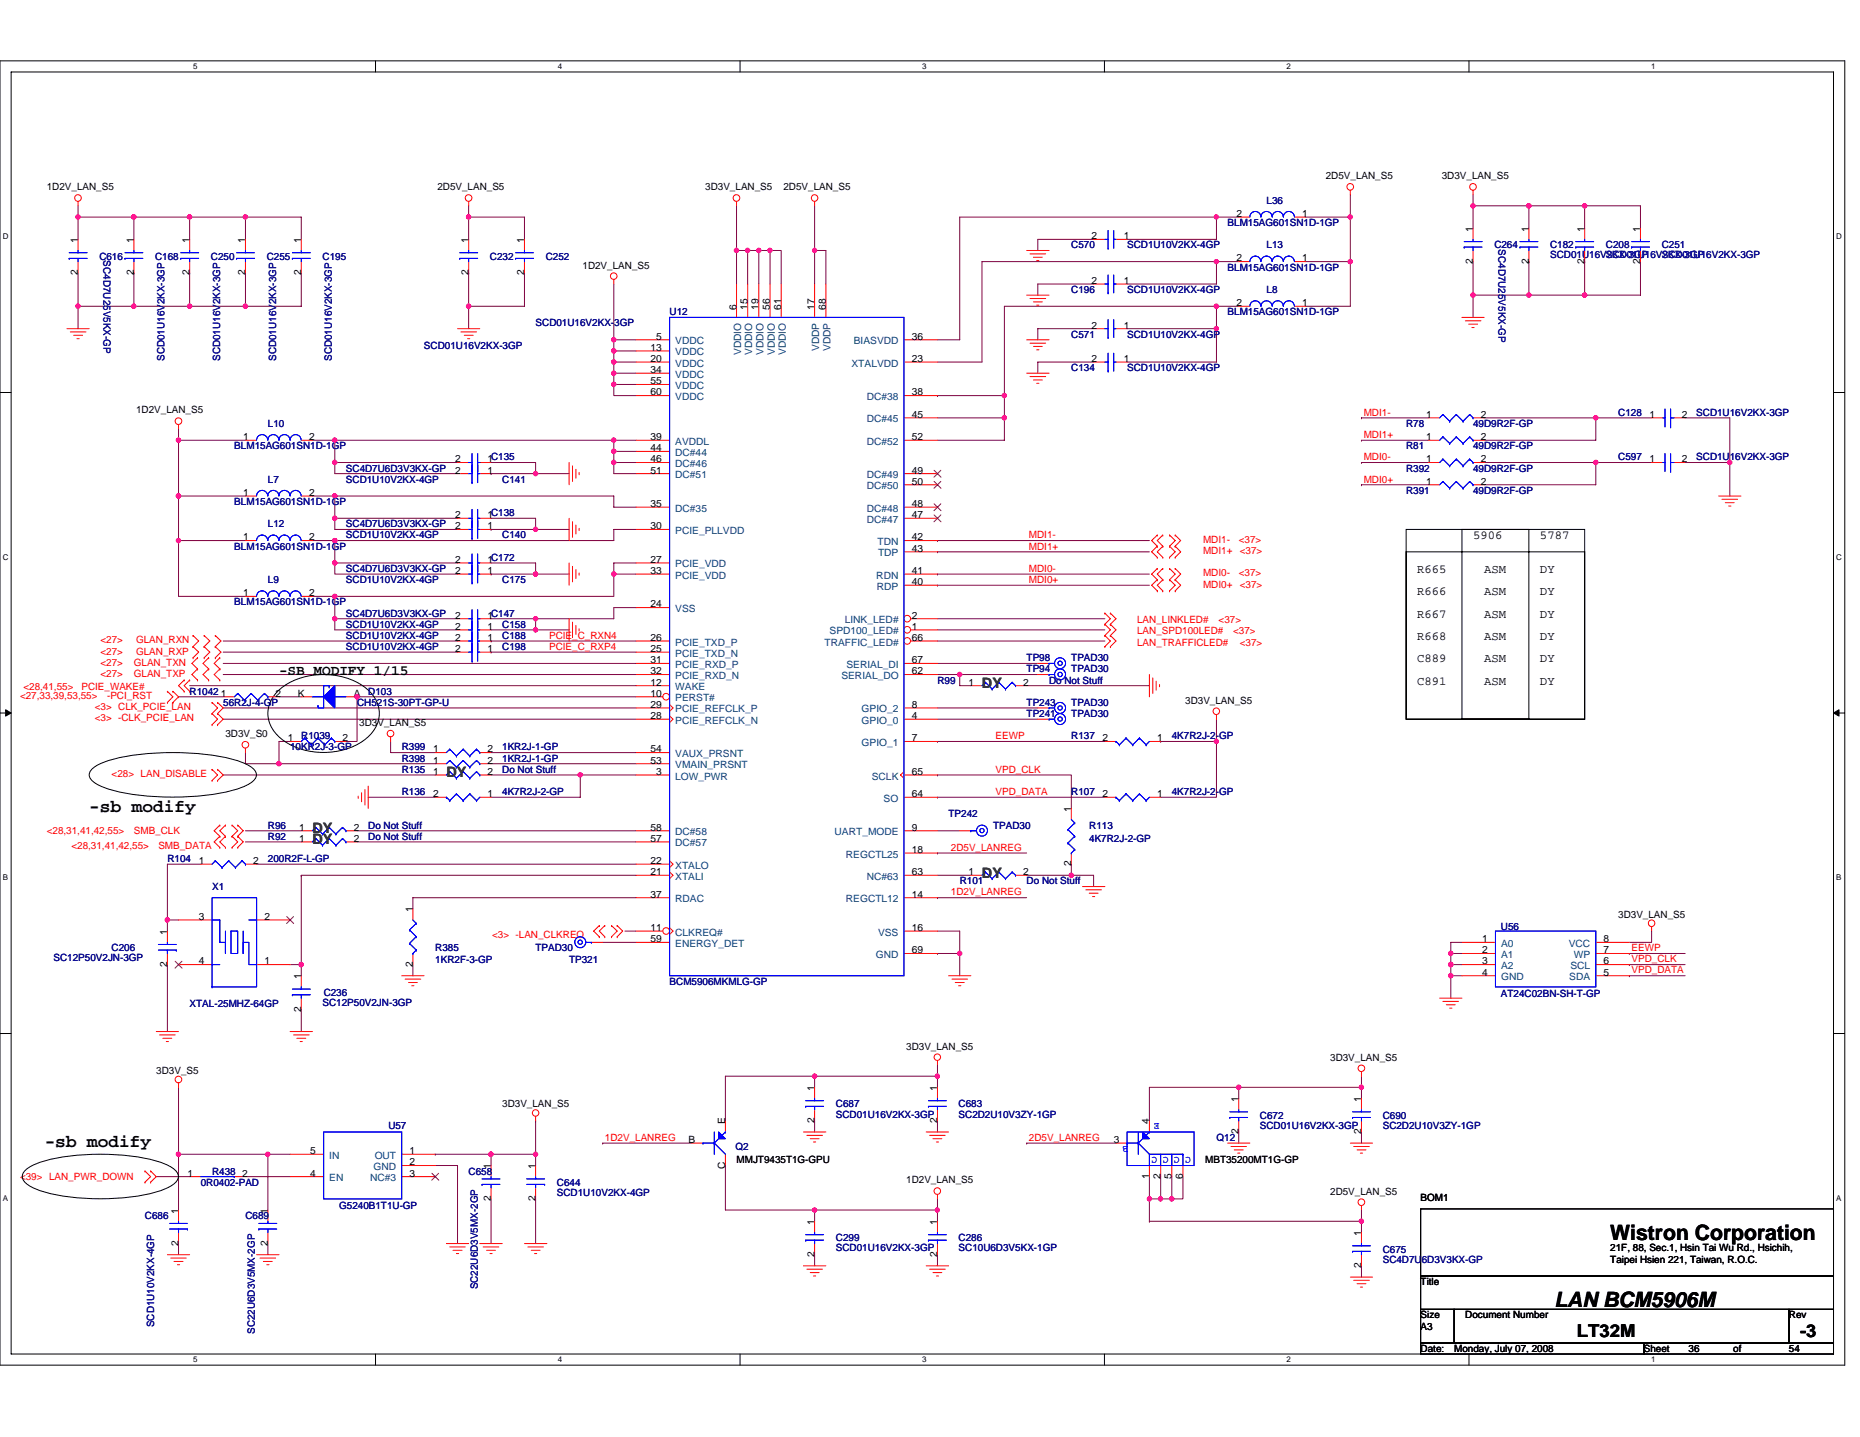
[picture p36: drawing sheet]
<svg xmlns="http://www.w3.org/2000/svg" width="279mm" height="216mm" viewBox="0 0 279 216" stroke-linecap="round" stroke-linejoin="round" font-family="sans-serif">
<defs><g id="words">
<g font-size="3.2">
<text x="241.9" y="186.3">Wistron Corporation</text>
<text x="233.5" y="196.3">LAN BCM5906M</text>
</g>
<g font-size="2.7">
<text x="13.4" y="122">-sb modify</text>
<text x="6.7" y="172.3">-sb modify</text>
<text x="236.9" y="200.9">LT32M</text>
<text x="270.4" y="200.9">-3</text>
</g>
<text font-size="2.2" x="41.9" y="101.5">-SB MODIFY 1/15</text>
<g font-size="2.2" fill="#008000">
<text x="147.5" y="103.4">DY</text>
<text x="67.1" y="116.8">DY</text>
<text x="46.9" y="125.1">DY</text>
<text x="46.9" y="126.8">DY</text>
<text x="147.5" y="131.8">DY</text>
</g>
<g font-size="1.8">
<text x="221.3" y="81">5906</text>
<text x="231.3" y="81">5787</text>
<text x="212.9" y="89.4">R666</text>
<text x="212.9" y="86.1">R665</text>
<text x="222.9" y="86.1">ASM</text>
<text x="222.9" y="89.4">ASM</text>
<text x="231.3" y="86.1">DY</text>
<text x="231.3" y="89.4">DY</text>
<text x="212.9" y="92.8">R667</text>
<text x="222.9" y="92.8">ASM</text>
<text x="231.3" y="92.8">DY</text>
<text x="212.9" y="96.1">R668</text>
<text x="212.9" y="99.5">C889</text>
<text x="222.9" y="96.1">ASM</text>
<text x="222.9" y="99.5">ASM</text>
<text x="231.3" y="96.1">DY</text>
<text x="231.3" y="99.5">DY</text>
<text x="212.9" y="102.8">C891</text>
<text x="222.9" y="102.8">ASM</text>
<text x="231.3" y="102.8">DY</text>
</g>
<g font-size="1.5">
<text x="7" y="28.6">1D2V_LAN_S5</text>
<text x="65.7" y="28.6">2D5V_LAN_S5</text>
<text x="105.9" y="28.6">3D3V_LAN_S5</text>
<text x="117.7" y="28.6">2D5V_LAN_S5</text>
<text x="199.2" y="26.9">2D5V_LAN_S5</text>
<text x="216.6" y="26.9">3D3V_LAN_S5</text>
<text x="164" y="35.9">2</text>
<text x="168.8" y="35.9">1</text>
<text x="185.7" y="32.6">2</text>
<text x="195.6" y="32.6">1</text>
<text x="221.3" y="34.8" transform="rotate(-90 221.3 34.8)">1</text>
<text x="229.6" y="34.8" transform="rotate(-90 229.6 34.8)">1</text>
<text x="238" y="34.8" transform="rotate(-90 238 34.8)">1</text>
<text x="246.4" y="34.8" transform="rotate(-90 246.4 34.8)">1</text>
<text x="11.7" y="41.3" transform="rotate(-90 11.7 41.3)">2</text>
<text x="11.7" y="36.5" transform="rotate(-90 11.7 36.5)">1</text>
<text x="20.1" y="41.3" transform="rotate(-90 20.1 41.3)">2</text>
<text x="20.1" y="36.5" transform="rotate(-90 20.1 36.5)">1</text>
<text x="28.5" y="41.3" transform="rotate(-90 28.5 41.3)">2</text>
<text x="28.5" y="36.5" transform="rotate(-90 28.5 36.5)">1</text>
<text x="36.9" y="41.3" transform="rotate(-90 36.9 41.3)">2</text>
<text x="36.9" y="36.5" transform="rotate(-90 36.9 36.5)">1</text>
<text x="45.2" y="41.3" transform="rotate(-90 45.2 41.3)">2</text>
<text x="45.2" y="36.5" transform="rotate(-90 45.2 36.5)">1</text>
<text x="70.4" y="41.3" transform="rotate(-90 70.4 41.3)">2</text>
<text x="70.4" y="36.5" transform="rotate(-90 70.4 36.5)">1</text>
<text x="78.8" y="41.3" transform="rotate(-90 78.8 41.3)">2</text>
<text x="78.8" y="36.5" transform="rotate(-90 78.8 36.5)">1</text>
<text x="87.5" y="40.3">1D2V_LAN_S5</text>
<text x="185.7" y="39.3">2</text>
<text x="195.6" y="39.3">1</text>
<text x="221.3" y="39.6" transform="rotate(-90 221.3 39.6)">2</text>
<text x="229.6" y="39.6" transform="rotate(-90 229.6 39.6)">2</text>
<text x="238" y="39.6" transform="rotate(-90 238 39.6)">2</text>
<text x="246.4" y="39.6" transform="rotate(-90 246.4 39.6)">2</text>
<text x="110.6" y="46.5" transform="rotate(-90 110.6 46.5)">6</text>
<text x="112.3" y="46.5" transform="rotate(-90 112.3 46.5)">15</text>
<text x="114" y="46.5" transform="rotate(-90 114 46.5)">19</text>
<text x="115.7" y="46.5" transform="rotate(-90 115.7 46.5)">56</text>
<text x="117.3" y="46.5" transform="rotate(-90 117.3 46.5)">61</text>
<text x="122.3" y="46.5" transform="rotate(-90 122.3 46.5)">17</text>
<text x="124" y="46.5" transform="rotate(-90 124 46.5)">68</text>
<text x="164" y="42.7">2</text>
<text x="168.8" y="42.7">1</text>
<text x="185.7" y="46">2</text>
<text x="195.6" y="46">1</text>
<text x="97.7" y="52.7">13</text>
<text x="98.6" y="51">5</text>
<text x="136.9" y="51">36</text>
<text x="164" y="49.4">2</text>
<text x="168.8" y="49.4">1</text>
<text x="97.7" y="54.4">20</text>
<text x="97.7" y="56">34</text>
<text x="97.7" y="57.7">55</text>
<text x="97.7" y="59.4">60</text>
<text x="136.9" y="54.4">23</text>
<text x="136.9" y="59.4">38</text>
<text x="164" y="54.4">2</text>
<text x="168.8" y="54.4">1</text>
<text x="20.4" y="62.1">1D2V_LAN_S5</text>
<text x="136.9" y="62.8">45</text>
<text x="214.2" y="62.8">1</text>
<text x="222.4" y="62.8">2</text>
<text x="247.8" y="62.8">1</text>
<text x="252.6" y="62.8">2</text>
<text x="36.5" y="66.1">1</text>
<text x="46.4" y="66.1">2</text>
<text x="68.4" y="69.5">2</text>
<text x="68.4" y="71.1">2</text>
<text x="73.2" y="69.5">1C135</text>
<text x="73.2" y="71.1">1</text>
<text x="97.7" y="66.1">39</text>
<text x="97.7" y="67.8">44</text>
<text x="97.7" y="69.5">46</text>
<text x="97.7" y="71.1">51</text>
<text x="136.9" y="71.1">49</text>
<text x="136.9" y="66.1">52</text>
<text x="214.2" y="69.5">1</text>
<text x="214.2" y="66.1">1</text>
<text x="222.4" y="69.5">2</text>
<text x="222.4" y="66.1">2</text>
<text x="247.8" y="69.5">1</text>
<text x="252.6" y="69.5">2</text>
<text x="36.5" y="74.5">1</text>
<text x="46.4" y="74.5">2</text>
<text x="68.4" y="77.9">2</text>
<text x="73.2" y="77.9">1C138</text>
<text x="97.7" y="76.2">35</text>
<text x="136.9" y="77.9">47</text>
<text x="136.9" y="76.2">48</text>
<text x="136.9" y="72.8">50</text>
<text x="214.2" y="72.8">1</text>
<text x="222.4" y="72.8">2</text>
<text x="36.5" y="81.2">1</text>
<text x="46.4" y="81.2">2</text>
<text x="68.4" y="79.5">2</text>
<text x="73.2" y="79.5">1</text>
<text x="97.7" y="79.5">30</text>
<text x="136.9" y="82.9">43</text>
<text x="136.9" y="81.2">42</text>
<text x="36.5" y="89.6">1</text>
<text x="46.4" y="89.6">2</text>
<text x="68.4" y="84.6">2</text>
<text x="68.4" y="86.2">2</text>
<text x="73.2" y="84.6">1C172</text>
<text x="73.2" y="86.2">1</text>
<text x="97.7" y="84.6">27</text>
<text x="97.7" y="86.2">33</text>
<text x="136.9" y="87.9">40</text>
<text x="136.9" y="86.2">41</text>
<text x="68.4" y="92.9">2</text>
<text x="68.4" y="94.6">2</text>
<text x="73.2" y="92.9">1C147</text>
<text x="73.2" y="94.6">1</text>
<text x="97.7" y="91.3">24</text>
<text x="136.9" y="94.6">1</text>
<text x="136.9" y="92.9">2</text>
<text x="68.4" y="98">2</text>
<text x="68.4" y="96.3">2</text>
<text x="73.2" y="98">1</text>
<text x="73.2" y="96.3">1</text>
<text x="97.7" y="98">25</text>
<text x="97.7" y="96.3">26</text>
<text x="97.7" y="99.7">31</text>
<text x="97.7" y="101.3">32</text>
<text x="136.9" y="101.3">62</text>
<text x="136.9" y="99.7">67</text>
<text x="136.9" y="96.3">66</text>
<text x="33.2" y="104.7">1</text>
<text x="41.4" y="104.7">2</text>
<text x="44.7" y="104.7">K</text>
<text x="53.1" y="104.7">A</text>
<text x="97.7" y="103">12</text>
<text x="97.7" y="106.3">29</text>
<text x="97.7" y="104.7">10</text>
<text x="136.9" y="106.3">8</text>
<text x="145.5" y="103">1</text>
<text x="153.7" y="103">2</text>
<text x="178" y="105.7">3D3V_LAN_S5</text>
<text x="33.9" y="110.7">3D3V_S0</text>
<text x="43.2" y="111.4">1</text>
<text x="51.5" y="111.4">2</text>
<text x="54" y="109.1">3D3V_LAN_S5</text>
<text x="65" y="113.1">1</text>
<text x="73.2" y="113.1">2</text>
<text x="97.7" y="108">28</text>
<text x="97.7" y="113.1">54</text>
<text x="136.9" y="108">4</text>
<text x="136.9" y="111.4">7</text>
<text x="165.6" y="111.4">2</text>
<text x="173.8" y="111.4">1</text>
<text x="65" y="114.7">1</text>
<text x="65" y="119.8">2</text>
<text x="65" y="116.4">1</text>
<text x="73.2" y="114.7">2</text>
<text x="73.2" y="119.8">1</text>
<text x="73.2" y="116.4">2</text>
<text x="97.7" y="114.7">53</text>
<text x="98.6" y="116.4">3</text>
<text x="136.9" y="119.8">64</text>
<text x="136.9" y="116.4">65</text>
<text x="165.6" y="119.8">2</text>
<text x="173.8" y="119.8">1</text>
<text x="44.9" y="124.8">1</text>
<text x="53.1" y="124.8">2</text>
<text x="97.7" y="124.8">58</text>
<text x="136.9" y="124.8">9</text>
<text x="160.9" y="122" transform="rotate(-90 160.9 122)">1</text>
<text x="29.8" y="129.8">1</text>
<text x="38" y="129.8">2</text>
<text x="44.9" y="126.5">1</text>
<text x="53.1" y="126.5">2</text>
<text x="97.7" y="131.5">21</text>
<text x="97.7" y="129.8">22</text>
<text x="97.7" y="126.5">57</text>
<text x="136.9" y="128.1">18</text>
<text x="136.9" y="131.5">63</text>
<text x="145.5" y="131.5">1</text>
<text x="153.7" y="131.5">2</text>
<text x="160.9" y="130.2" transform="rotate(-90 160.9 130.2)">2</text>
<text x="62" y="137.1" transform="rotate(-90 62 137.1)">1</text>
<text x="97.7" y="134.9">37</text>
<text x="136.9" y="134.9">14</text>
<text x="243.1" y="137.9">3D3V_LAN_S5</text>
<text x="25.1" y="140.4" transform="rotate(-90 25.1 140.4)">1</text>
<text x="29.8" y="138.2">3</text>
<text x="39.7" y="138.2">2</text>
<text x="97.7" y="139.9">11</text>
<text x="97.7" y="141.6">59</text>
<text x="136.9" y="143.2">69</text>
<text x="136.9" y="139.9">16</text>
<text x="222.6" y="141.6">1</text>
<text x="222.6" y="143.2">2</text>
<text x="240.9" y="141.6">8</text>
<text x="240.9" y="143.2">7</text>
<text x="25.1" y="145.3" transform="rotate(-90 25.1 145.3)">2</text>
<text x="29.8" y="144.9">4</text>
<text x="39.7" y="144.9">1</text>
<text x="45.2" y="147.1" transform="rotate(-90 45.2 147.1)">1</text>
<text x="62" y="145.3" transform="rotate(-90 62 145.3)">2</text>
<text x="222.6" y="144.9">3</text>
<text x="222.6" y="146.6">4</text>
<text x="240.9" y="144.9">6</text>
<text x="240.9" y="146.6">5</text>
<text x="45.2" y="152" transform="rotate(-90 45.2 152)">2</text>
<text x="23.5" y="161.4">3D3V_S5</text>
<text x="136.1" y="157.7">3D3V_LAN_S5</text>
<text x="199.8" y="159.4">3D3V_LAN_S5</text>
<text x="75.4" y="166.4">3D3V_LAN_S5</text>
<text x="122.3" y="163.9" transform="rotate(-90 122.3 163.9)">1</text>
<text x="140.8" y="163.9" transform="rotate(-90 140.8 163.9)">1</text>
<text x="186.1" y="165.6" transform="rotate(-90 186.1 165.6)">1</text>
<text x="204.5" y="165.6" transform="rotate(-90 204.5 165.6)">1</text>
<text x="46.6" y="173.4">5</text>
<text x="61.5" y="173.4">1</text>
<text x="103.4" y="171.7">B</text>
<text x="108.9" y="168.9" transform="rotate(-90 108.9 168.9)">E</text>
<text x="122.3" y="168.7" transform="rotate(-90 122.3 168.7)">2</text>
<text x="140.8" y="168.7" transform="rotate(-90 140.8 168.7)">2</text>
<text x="167.3" y="171.7">3</text>
<text x="172.6" y="168.9" transform="rotate(-90 172.6 168.9)">4</text>
<text x="186.1" y="170.4" transform="rotate(-90 186.1 170.4)">2</text>
<text x="204.5" y="170.4" transform="rotate(-90 204.5 170.4)">2</text>
<text x="28.2" y="176.8">1</text>
<text x="36.4" y="176.8">2</text>
<text x="46.6" y="176.8">4</text>
<text x="61.5" y="175.1">2</text>
<text x="61.5" y="176.8">3</text>
<text x="73.7" y="175.6" transform="rotate(-90 73.7 175.6)">1</text>
<text x="80.4" y="175.6" transform="rotate(-90 80.4 175.6)">1</text>
<text x="108.9" y="175.7" transform="rotate(-90 108.9 175.7)">C</text>
<text x="110.6" y="174.8">MMJT9435T1G-GPU</text>
<text x="136.1" y="177.8">1D2V_LAN_S5</text>
<text x="172.6" y="177.1" transform="rotate(-90 172.6 177.1)">1</text>
<text x="174.3" y="177.1" transform="rotate(-90 174.3 177.1)">2</text>
<text x="176" y="177.1" transform="rotate(-90 176 177.1)">5</text>
<text x="177.7" y="177.1" transform="rotate(-90 177.7 177.1)">6</text>
<text x="181" y="174.8">MBT35200MT1G-GP</text>
<text x="199.8" y="179.5">2D5V_LAN_S5</text>
<text x="26.8" y="182.3" transform="rotate(-90 26.8 182.3)">1</text>
<text x="40.2" y="182.3" transform="rotate(-90 40.2 182.3)">1</text>
<text x="73.7" y="180.5" transform="rotate(-90 73.7 180.5)">2</text>
<text x="80.4" y="180.5" transform="rotate(-90 80.4 180.5)">2</text>
<text x="122.3" y="184" transform="rotate(-90 122.3 184)">1</text>
<text x="140.8" y="184" transform="rotate(-90 140.8 184)">1</text>
<text x="204.5" y="185.7" transform="rotate(-90 204.5 185.7)">1</text>
<text x="213.4" y="180.5">BOM1</text>
<text x="26.8" y="187.2" transform="rotate(-90 26.8 187.2)">2</text>
<text x="40.2" y="187.2" transform="rotate(-90 40.2 187.2)">2</text>
<text x="122.3" y="188.8" transform="rotate(-90 122.3 188.8)">2</text>
<text x="140.8" y="188.8" transform="rotate(-90 140.8 188.8)">2</text>
<text x="204.5" y="190.5" transform="rotate(-90 204.5 190.5)">2</text>
<text x="241.9" y="188">21F, 88, Sec.1, Hsin Tai Wu Rd., Hsichih,</text>
<text x="241.9" y="189.8">Taipei Hsien 221, Taiwan, R.O.C.</text>
<text x="213.4" y="193.1">Title</text>
<text x="213.4" y="198.1">Size</text>
<text x="213.4" y="203.1">Date:</text>
<text x="213.4" y="199.7">A3</text>
<text x="218.4" y="203.1">Monday, July 07, 2008</text>
<text x="220.1" y="198.1">Document Number</text>
<text x="246.9" y="203.1">Sheet</text>
<text x="253.6" y="203.1">36</text>
<text x="260.3" y="203.1">of</text>
<text x="268.7" y="198.1">Rev</text>
<text x="268.7" y="203.1">54</text>
</g>
<g font-size="1.5" fill="#000080">
<text x="184.4" y="34">BLM15AG601SN1D-1GP</text>
<text x="190.3" y="30.6">L36</text>
<text x="14.9" y="39">C616</text>
<text x="15.5" y="39.1" transform="rotate(90 15.5 39.1)">SC4D7U25V5KX-GP</text>
<text x="23.3" y="39">C168</text>
<text x="31.7" y="39">C250</text>
<text x="40.1" y="39">C255</text>
<text x="48.5" y="39">C195</text>
<text x="73.6" y="39">C232</text>
<text x="82" y="39">C252</text>
<text x="160.9" y="37.3">C570</text>
<text x="169.3" y="37.3">SCD1U10V2KX-4GP</text>
<text x="184.4" y="40.7">BLM15AG601SN1D-1GP</text>
<text x="190.3" y="37.3">L13</text>
<text x="224.5" y="37.3">C264</text>
<text x="225.1" y="37.5" transform="rotate(90 225.1 37.5)">SC4D7U25V5KX-GP</text>
<text x="232.9" y="37.3">C182</text>
<text x="232.9" y="38.8">SCD01U16V2KX-3GP</text>
<text x="241.2" y="37.3">C208</text>
<text x="241.2" y="38.8">SCD01U16V2KX-3GP</text>
<text x="249.6" y="37.3">C251</text>
<text x="249.6" y="38.8">SCD01U16V2KX-3GP</text>
<text x="100.6" y="47.4">U12</text>
<text x="160.9" y="44">C196</text>
<text x="169.3" y="44">SCD1U10V2KX-4GP</text>
<text x="184.4" y="47.4">BLM15AG601SN1D-1GP</text>
<text x="190.3" y="44">L8</text>
<text x="63.7" y="52.4">SCD01U16V2KX-3GP</text>
<text x="80.5" y="49">SCD01U16V2KX-3GP</text>
<text x="160.9" y="50.7">C571</text>
<text x="169.3" y="50.7">SCD1U10V2KX-4GP</text>
<text x="24.7" y="54.2" transform="rotate(-90 24.7 54.2)">SCD01U16V2KX-3GP</text>
<text x="33.1" y="54.2" transform="rotate(-90 33.1 54.2)">SCD01U16V2KX-3GP</text>
<text x="41.5" y="54.2" transform="rotate(-90 41.5 54.2)">SCD01U16V2KX-3GP</text>
<text x="49.8" y="54.2" transform="rotate(-90 49.8 54.2)">SCD01U16V2KX-3GP</text>
<text x="160.9" y="55.8">C134</text>
<text x="169.3" y="55.8">SCD1U10V2KX-4GP</text>
<text x="40.2" y="64.1">L10</text>
<text x="211.2" y="64.1">R78</text>
<text x="221.3" y="64.1">49D9R2F-GP</text>
<text x="243.1" y="62.5">C128</text>
<text x="254.8" y="62.5">SCD1U16V2KX-3GP</text>
<text x="35.2" y="67.5">BLM15AG601SN1D-1GP</text>
<text x="52" y="70.8">SC4D7U6D3V3KX-GP</text>
<text x="211.2" y="70.8">R392</text>
<text x="211.2" y="67.5">R81</text>
<text x="221.3" y="70.8">49D9R2F-GP</text>
<text x="221.3" y="67.5">49D9R2F-GP</text>
<text x="243.1" y="69.2">C597</text>
<text x="254.8" y="69.2">SCD1U16V2KX-3GP</text>
<text x="35.2" y="75.9">BLM15AG601SN1D-1GP</text>
<text x="40.2" y="72.5">L7</text>
<text x="52" y="72.5">SCD1U10V2KX-4GP</text>
<text x="75.4" y="72.5">C141</text>
<text x="211.2" y="74.2">R391</text>
<text x="221.3" y="74.2">49D9R2F-GP</text>
<text x="35.2" y="82.6">BLM15AG601SN1D-1GP</text>
<text x="40.2" y="79.2">L12</text>
<text x="52" y="79.2">SC4D7U6D3V3KX-GP</text>
<text x="52" y="80.9">SCD1U10V2KX-4GP</text>
<text x="75.4" y="80.9">C140</text>
<text x="40.2" y="87.6">L9</text>
<text x="52" y="85.9">SC4D7U6D3V3KX-GP</text>
<text x="52" y="87.6">SCD1U10V2KX-4GP</text>
<text x="75.4" y="87.6">C175</text>
<text x="35.2" y="91">BLM15AG601SN1D-1GP</text>
<text x="52" y="92.6">SC4D7U6D3V3KX-GP</text>
<text x="52" y="96">SCD1U10V2KX-4GP</text>
<text x="52" y="94.3">SCD1U10V2KX-4GP</text>
<text x="75.4" y="96">C188</text>
<text x="75.4" y="94.3">C158</text>
<text x="52" y="97.7">SCD1U10V2KX-4GP</text>
<text x="75.4" y="97.7">C198</text>
<text x="154.2" y="101">TP94</text>
<text x="154.2" y="99.3">TP98</text>
<text x="160.9" y="101">TPAD30</text>
<text x="160.9" y="99.3">TPAD30</text>
<text x="28.5" y="104.4">R1042</text>
<text x="33.5" y="106">56R2J-4-GP</text>
<text x="53.6" y="106">CH521S-30PT-GP-U</text>
<text x="55.3" y="104.4">D103</text>
<text x="140.8" y="102.7">R99</text>
<text x="154.2" y="106">TP243</text>
<text x="154.2" y="107.7">TP241</text>
<text x="157.6" y="102.7">Do Not Stuff</text>
<text x="160.9" y="106">TPAD30</text>
<text x="160.9" y="107.7">TPAD30</text>
<text x="43.6" y="112.8">10KR2J-3-GP</text>
<text x="45.3" y="111.1">R1039</text>
<text x="60.3" y="112.8">R399</text>
<text x="75.4" y="112.8">1KR2J-1-GP</text>
<text x="160.9" y="111.1">R137</text>
<text x="176" y="111.1">4K7R2J-2-GP</text>
<text x="60.3" y="114.4">R398</text>
<text x="60.3" y="119.5">R136</text>
<text x="60.3" y="116.1">R135</text>
<text x="75.4" y="114.4">1KR2J-1-GP</text>
<text x="75.4" y="119.5">4K7R2J-2-GP</text>
<text x="75.4" y="116.1">Do Not Stuff</text>
<text x="160.9" y="119.5">R107</text>
<text x="176" y="119.5">4K7R2J-2-GP</text>
<text x="40.2" y="124.5">R96</text>
<text x="55.3" y="124.5">Do Not Stuff</text>
<text x="142.5" y="122.8">TP242</text>
<text x="149.2" y="124.5">TPAD30</text>
<text x="163.6" y="124.5">R113</text>
<text x="25.1" y="129.5">R104</text>
<text x="40.2" y="129.5">200R2F-L-GP</text>
<text x="40.2" y="126.2">R92</text>
<text x="55.3" y="126.2">Do Not Stuff</text>
<text x="163.6" y="126.5">4K7R2J-2-GP</text>
<text x="31.9" y="133.7">X1</text>
<text x="144.2" y="132.9">R101</text>
<text x="154.2" y="132.9">Do Not Stuff</text>
<text x="16.8" y="142.9">C206</text>
<text x="65.4" y="142.9">R385</text>
<text x="80.5" y="142.9">TPAD30</text>
<text x="225.5" y="139.7">U56</text>
<text x="8" y="144.4">SC12P50V2JN-3GP</text>
<text x="48.6" y="149.6">C236</text>
<text x="65.4" y="144.6">1KR2F-3-GP</text>
<text x="85.5" y="144.6">TP321</text>
<text x="100.6" y="148">BCM5906MKMLG-GP</text>
<text x="225.5" y="149.8">AT24C02BN-SH-T-GP</text>
<text x="28.5" y="151.3">XTAL-25MHZ-64GP</text>
<text x="48.5" y="151.2">SC12P50V2JN-3GP</text>
<text x="125.6" y="166.4">C687</text>
<text x="125.6" y="167.9">SCD01U16V2KX-3GP</text>
<text x="144" y="166.4">C683</text>
<text x="144" y="167.9">SC2D2U10V3ZY-1GP</text>
<text x="58.3" y="169.6">U57</text>
<text x="110.5" y="172.8">Q2</text>
<text x="182.7" y="171.4">Q12</text>
<text x="189.3" y="168.1">C672</text>
<text x="189.3" y="169.6">SCD01U16V2KX-3GP</text>
<text x="207.7" y="168.1">C690</text>
<text x="207.7" y="169.6">SC2D2U10V3ZY-1GP</text>
<text x="30.2" y="178.1">0R0402-PAD</text>
<text x="31.9" y="176.5">R438</text>
<text x="70.4" y="176.5">C658</text>
<text x="83.7" y="178.1">C644</text>
<text x="83.7" y="179.6">SCD1U10V2KX-4GP</text>
<text x="21.8" y="183.2">C686</text>
<text x="36.9" y="183.2">C689</text>
<text x="50.9" y="181.7">G5240B1T1U-GP</text>
<text x="125.6" y="186.5">C299</text>
<text x="125.6" y="188">SCD01U16V2KX-3GP</text>
<text x="144" y="186.5">C286</text>
<text x="144" y="188">SC10U6D3V5KX-1GP</text>
<text x="207.7" y="188.2">C675</text>
<text x="207.7" y="189.7">SC4D7U6D3V3KX-GP</text>
<text x="71.8" y="193.7" transform="rotate(-90 71.8 193.7)">SC22U6D3V5MX-2GP</text>
<text x="23.2" y="199.4" transform="rotate(-90 23.2 199.4)">SCD1U10V2KX-4GP</text>
<text x="38.3" y="200.4" transform="rotate(-90 38.3 200.4)">SC22U6D3V5MX-2GP</text>
</g>
<g font-size="1.5" fill="#004080">
<text x="101.4" y="51.7">VDDC</text>
<text x="101.4" y="53.4">VDDC</text>
<text x="111.3" y="53.4" transform="rotate(-90 111.3 53.4)">VDDIO</text>
<text x="113" y="53.4" transform="rotate(-90 113 53.4)">VDDIO</text>
<text x="114.7" y="53.4" transform="rotate(-90 114.7 53.4)">VDDIO</text>
<text x="116.4" y="53.4" transform="rotate(-90 116.4 53.4)">VDDIO</text>
<text x="118" y="53.4" transform="rotate(-90 118 53.4)">VDDIO</text>
<text x="123.1" y="52.8" transform="rotate(-90 123.1 52.8)">VDDP</text>
<text x="124.8" y="52.8" transform="rotate(-90 124.8 52.8)">VDDP</text>
<text x="128.2" y="51.7">BIASVDD</text>
<text x="101.4" y="55.1">VDDC</text>
<text x="101.4" y="56.7">VDDC</text>
<text x="101.4" y="58.4">VDDC</text>
<text x="127.9" y="55.1">XTALVDD</text>
<text x="101.4" y="60.1">VDDC</text>
<text x="130.2" y="60.1">DC#38</text>
<text x="130.2" y="63.5">DC#45</text>
<text x="101.4" y="66.8">AVDDL</text>
<text x="101.4" y="68.5">DC#44</text>
<text x="101.4" y="70.2">DC#46</text>
<text x="101.4" y="71.8">DC#51</text>
<text x="130.2" y="71.8">DC#49</text>
<text x="130.2" y="66.8">DC#52</text>
<text x="101.4" y="76.9">DC#35</text>
<text x="130.2" y="76.9">DC#48</text>
<text x="130.2" y="73.5">DC#50</text>
<text x="101.4" y="80.2">PCIE_PLLVDD</text>
<text x="130.2" y="78.5">DC#47</text>
<text x="131.8" y="81.9">TDN</text>
<text x="131.9" y="83.6">TDP</text>
<text x="101.4" y="85.3">PCIE_VDD</text>
<text x="101.4" y="86.9">PCIE_VDD</text>
<text x="131.6" y="86.9">RDN</text>
<text x="131.7" y="88.6">RDP</text>
<text x="101.4" y="92">VSS</text>
<text x="124.6" y="95.3">SPD100_LED#</text>
<text x="126.9" y="93.6">LINK_LED#</text>
<text x="101.4" y="98.7">PCIE_TXD_N</text>
<text x="101.4" y="97">PCIE_TXD_P</text>
<text x="101.4" y="100.4">PCIE_RXD_P</text>
<text x="123.8" y="97">TRAFFIC_LED#</text>
<text x="127.1" y="100.4">SERIAL_DI</text>
<text x="101.4" y="103.7">WAKE</text>
<text x="101.4" y="107">PCIE_REFCLK_P</text>
<text x="101.4" y="102">PCIE_RXD_N</text>
<text x="101.4" y="105.4">PERST#</text>
<text x="126.4" y="102">SERIAL_DO</text>
<text x="129.4" y="107">GPIO_2</text>
<text x="101.4" y="108.7">PCIE_REFCLK_N</text>
<text x="101.4" y="113.7">VAUX_PRSNT</text>
<text x="129.4" y="108.7">GPIO_0</text>
<text x="129.4" y="112.1">GPIO_1</text>
<text x="101.4" y="117.1">LOW_PWR</text>
<text x="101.4" y="115.4">VMAIN_PRSNT</text>
<text x="131" y="117.1">SCLK</text>
<text x="101.4" y="125.5">DC#58</text>
<text x="125.4" y="125.5">UART_MODE</text>
<text x="132.7" y="120.5">SO</text>
<text x="101.4" y="130.5">XTALO</text>
<text x="101.4" y="127.2">DC#57</text>
<text x="127.1" y="128.8">REGCTL25</text>
<text x="101.4" y="132.2">XTALI</text>
<text x="101.4" y="135.6">RDAC</text>
<text x="127.1" y="135.6">REGCTL12</text>
<text x="130.2" y="132.2">NC#63</text>
<text x="101.4" y="140.6">CLKREQ#</text>
<text x="101.4" y="142.3">ENERGY_DET</text>
<text x="131.6" y="143.9">GND</text>
<text x="131.9" y="140.6">VSS</text>
<text x="225.5" y="142.3">A0</text>
<text x="225.5" y="143.9">A1</text>
<text x="235.6" y="142.3">VCC</text>
<text x="236.4" y="143.9">WP</text>
<text x="225.5" y="145.6">A2</text>
<text x="225.5" y="147.3">GND</text>
<text x="235.7" y="147.3">SDA</text>
<text x="235.9" y="145.6">SCL</text>
<text x="49.5" y="177.5">EN</text>
<text x="49.5" y="174.1">IN</text>
<text x="55.6" y="177.5">NC#3</text>
<text x="56.1" y="175.8">GND</text>
<text x="56.3" y="174.1">OUT</text>
</g>
<g font-size="1.5" fill="#f00">
<text x="204.9" y="65.8">MDI1+</text>
<text x="204.9" y="62.4">MDI1-</text>
<text x="204.9" y="69.2">MDI0-</text>
<text x="204.9" y="72.5">MDI0+</text>
<text x="154.6" y="82.6">MDI1+</text>
<text x="154.6" y="80.9">MDI1-</text>
<text x="180.7" y="81.6">MDI1-</text>
<text x="180.7" y="83.2">MDI1+</text>
<text x="186.1" y="81.6">&lt;37&gt;</text>
<text x="186.2" y="83.2">&lt;37&gt;</text>
<text x="154.6" y="85.9">MDI0-</text>
<text x="154.6" y="87.6">MDI0+</text>
<text x="180.7" y="86.6">MDI0-</text>
<text x="180.7" y="88.3">MDI0+</text>
<text x="186.1" y="86.6">&lt;37&gt;</text>
<text x="186.2" y="88.3">&lt;37&gt;</text>
<text x="82.5" y="96">PCIE_C_RXN4</text>
<text x="170.8" y="93.6">LAN_LINKLED#</text>
<text x="170.8" y="95.3">LAN_SPD100LED#</text>
<text x="183" y="93.6">&lt;37&gt;</text>
<text x="185.2" y="95.3">&lt;37&gt;</text>
<text x="15.1" y="100">&lt;27&gt;</text>
<text x="15.1" y="101.7">&lt;27&gt;</text>
<text x="15.1" y="96.7">&lt;27&gt;</text>
<text x="15.1" y="98.3">&lt;27&gt;</text>
<text x="20.1" y="100">GLAN_TXN</text>
<text x="20.1" y="101.7">GLAN_TXP</text>
<text x="20.4" y="96.7">GLAN_RXN</text>
<text x="20.4" y="98.3">GLAN_RXP</text>
<text x="82.5" y="97.6">PCIE_C_RXP4</text>
<text x="170.8" y="97">LAN_TRAFFICLED#</text>
<text x="186.2" y="97">&lt;37&gt;</text>
<text x="3" y="105.1">&lt;27,33,39,53,55&gt;</text>
<text x="3.5" y="103.7">&lt;28,41,55&gt;</text>
<text x="12.2" y="103.7">PCIE_WAKE#</text>
<text x="14.2" y="106.7">&lt;3&gt; CLK_PCIE_LAN</text>
<text x="16.1" y="105.1">-PCI_RST</text>
<text x="14.2" y="108.4">&lt;3&gt; -CLK_PCIE_LAN</text>
<text x="149.5" y="111.1">EEWP</text>
<text x="16.8" y="116.8">&lt;28&gt; LAN_DISABLE</text>
<text x="149.5" y="119.4">VPD_DATA</text>
<text x="149.5" y="116.1">VPD_CLK</text>
<text x="7" y="125.3">&lt;28,31,41,42,55&gt;</text>
<text x="20.1" y="125.3">SMB_CLK</text>
<text x="10.7" y="127.5">&lt;28,31,41,42,55&gt;</text>
<text x="23.8" y="127.5">SMB_DATA</text>
<text x="142.8" y="127.8">2D5V_LANREG</text>
<text x="142.8" y="134.5">1D2V_LANREG</text>
<text x="73.9" y="140.9">&lt;3&gt; -LAN_CLKREQ</text>
<text x="245.1" y="142.9">EEWP</text>
<text x="245.1" y="144.6">VPD_CLK</text>
<text x="245.1" y="146.3">VPD_DATA</text>
<text x="90.9" y="171.4">1D2V_LANREG</text>
<text x="154.6" y="171.4">2D5V_LANREG</text>
<text x="3" y="177.3">&lt;39&gt; LAN_PWR_DOWN</text>
</g>
<g font-size="1.5" fill="#00f">
<text x="169.5" y="172.2" transform="rotate(180 169.5 172.2)">B</text>
<text x="174.2" y="168.7" transform="rotate(180 174.2 168.7)">E</text>
<text x="178.9" y="173.9" transform="rotate(180 178.9 173.9)">C C C C</text>
</g>
<g font-size="1.2">
<text x="29" y="10.4">5</text>
<text x="83.8" y="10.4">4</text>
<text x="138.5" y="10.4">3</text>
<text x="193.3" y="10.4">2</text>
<text x="248" y="10.4">1</text>
<text x=".4" y="36">D</text>
<text x="275.8" y="36">D</text>
<text x=".4" y="84.1">C</text>
<text x="275.8" y="84.1">C</text>
<text x=".4" y="132.3">B</text>
<text x="275.8" y="132.3">B</text>
<text x=".4" y="180.4">A</text>
<text x="275.8" y="180.4">A</text>
<text x="29" y="204.7">5</text>
<text x="83.8" y="204.7">4</text>
<text x="138.5" y="204.7">3</text>
<text x="193.3" y="204.7">2</text>
<text x="248" y="204.7">1</text>
</g>
</g></defs>
<path d="M0 9.1h277.1v196h-277.1zM1.7 10.8h273.7v192.6h-273.7z" fill="none" stroke="#000" stroke-width=".15"/>
<g fill="#fff">
<path d="M29 9.3h.7v1.4h-.7z"/>
<path d="M29 203.6h.7v1.4h-.7z"/>
</g>
<path d="M56.4 9.1v1.7M56.4 203.4v1.7" fill="none" stroke="#000" stroke-width=".15"/>
<g fill="#fff">
<path d="M83.8 9.3h.6v1.4h-.6z"/>
<path d="M83.8 203.6h.6v1.4h-.6z"/>
</g>
<path d="M111.2 9.1v1.7M111.2 203.4v1.7" fill="none" stroke="#000" stroke-width=".15"/>
<g fill="#fff">
<path d="M138.5 9.3h.7v1.4h-.7z"/>
<path d="M138.5 203.6h.7v1.4h-.7z"/>
</g>
<path d="M165.9 9.1v1.7M165.9 203.4v1.7" fill="none" stroke="#000" stroke-width=".15"/>
<g fill="#fff">
<path d="M193.3 9.3h.6v1.4h-.6z"/>
<path d="M193.3 203.6h.6v1.4h-.6z"/>
</g>
<path d="M220.7 9.1v1.7M220.7 203.4v1.7" fill="none" stroke="#000" stroke-width=".15"/>
<g fill="#fff">
<path d="M248 9.3h.7v1.4h-.7z"/>
<path d="M248 203.6h.7v1.4h-.7z"/>
<path d="M.4 34.9h.9v1.3h-.9z"/>
<path d="M275.8 34.9h.9v1.3h-.9z"/>
<path d="M.4 83h.9v1.4h-.9z"/>
<path d="M275.8 83h.9v1.4h-.9z"/>
</g>
<path d="M0 59h1.7M275.4 59h1.7" fill="none" stroke="#000" stroke-width=".15"/>
<g fill="#fff">
<path d="M.4 131.2h.8v1.3h-.8z"/>
<path d="M275.8 131.2h.8v1.3h-.8z"/>
</g>
<path d="M0 107.1h1.7M275.4 107.1h1.7" fill="none" stroke="#000" stroke-width=".15"/>
<path d="M.8 106.6l.9 .5-.9 .5zM275.4 107.1l.8-.5v1z" fill="#000" stroke="#000" stroke-width=".15"/>
<g fill="#fff">
<path d="M.4 179.3h.8v1.4h-.8z"/>
<path d="M275.8 179.3h.8v1.4h-.8z"/>
</g>
<g fill="none" stroke="#000" stroke-width=".15">
<path d="M211.2 79.5h26.8v28.6h-26.8zM219.6 79.5h10.1v28.6h-10.1zM211.2 82.9h26.8v25.2h-26.8zM13.8 115.5a11.8 11.8 0 0 1 5.8-2 41.8 41.8 0 0 1 15.2 .5 7.7 7.7 0 0 1 3.3 1.5 1.11 1.11 0 0 1 0 1.8 12 12 0 0 1-5.8 2 41.5 41.5 0 0 1-15.2-.5 7.7 7.7 0 0 1-3.3-1.5 1.11 1.11 0 0 1 0-1.8zM41.6 104a10.2 10.2 0 0 1 9.4-2.4 7.8 7.8 0 0 1 5.6 3.9 4.6 4.6 0 0 1-1.7 5.5 10.9 10.9 0 0 1-12.6 0 4.6 4.6 0 0 1-.7-7zM0 155.3h1.7M275.4 155.3h1.7M3.8 175.9a10.6 10.6 0 0 1 5.4-2 35 35 0 0 1 15.2 .8 4.1 4.1 0 0 1 2.3 1.6 1.4 1.4 0 0 1-.8 1.8 15.6 15.6 0 0 1-6.3 1.7 33.6 33.6 0 0 1-13.8-1 4.1 4.1 0 0 1-2.3-1.6l-.2-.4 .2-.5zM213.4 181.6h62v10.1h-62zM213.4 191.7h62v5h-62zM213.4 196.7h5v5.1h-5zM218.4 196.7h50.3v5.1h-50.3z"/>
<path d="M268.7 196.7h6.7v5.1h-6.7zM213.4 201.8h33.5v1.6h-33.5zM246.9 201.8h28.5v1.6h-28.5z"/>
</g>
<g fill="none" stroke="#800040" stroke-width=".15">
<path d="M11.7 30.9v1.7M11.7 32.6h.1M11.7 32.6v3.4M11.7 32.6h33.6v3.4M20.1 32.6v3.4M20.1 32.6h.1M28.5 32.6v3.4M28.5 32.6h.1M36.9 32.6v3.4M36.9 32.6h.1M70.4 30.9v1.7M70.4 32.6v3.4"/>
<path d="M70.4 32.6h.1M70.4 32.6h8.4v3.4M110.6 37.6h.1M110.6 37.6h1.7M110.6 30.9v6.7M110.6 37.6v5.1M112.3 37.6h.1M112.3 37.6h1.7M112.3 37.6v5.1M114 37.6h.1M114 37.6h1.7M114 37.6v5.1"/>
<path d="M115.7 37.6h1.6v5.1M115.7 37.6h.1M115.7 37.6v5.1M122.4 37.6h.1M122.4 37.6h1.7v5.1M122.4 30.9v6.7M122.4 37.6v5.1M164.3 36h-8.4v1.6M182.7 39.3h-35.2v15.1h-6.7M182.7 32.6h-38.5v18.5h-3.4M182.7 39.3h.1M182.7 39.3v3.4h-13.4"/>
<path d="M182.7 32.6h.1M182.7 32.6v3.4h-13.4M182.7 39.3h3.4M182.7 32.6h3.4M196.1 32.6h6.7M196.1 39.3h6.7M202.8 32.6h.1M202.8 39.3h.1M202.8 29.3v3.3M202.8 32.6v13.4h-6.7M221.3 29.3v1.6M221.3 39.3v5"/>
<path d="M221.3 30.9h25.1v3.4M221.3 30.9h.1M221.3 30.9v3.4M229.7 30.9v3.4M229.7 30.9h.1M229.7 39.3h.1M229.7 39.3v5M238 39.3h.1M238 30.9v3.4M238 30.9h.1M238 39.3v5M246.4 39.3v5h-8.4"/>
<path d="M11.7 41v5M11.7 46v3.4M11.7 46h.1M11.7 46h8.4M20.1 46h8.4M20.1 41h.1M20.1 41v5M28.5 41h.1M28.5 46h8.4M28.5 41v5M36.9 41h.1M36.9 41v5"/>
<path d="M45.3 41v5h-8.4M70.4 41v8.4M70.4 41h.1M78.8 41v5h-8.4M92.2 57.8v1.6h3.3M92.2 51.1h3.3M92.2 51.1v1.6h3.3M92.2 51.1h.1M92.2 52.7v1.7h3.3M92.2 52.7h.1M92.2 54.4v1.7h3.3M92.2 54.4h.1"/>
<path d="M92.2 57.8h.1M92.2 56.1h.1M92.2 42.7v8.4M92.2 57.8h3.3M92.2 56.1v1.7M140.8 59.4h.1M140.8 59.4h10.1M150.9 59.4v3.4M164.3 54.4h-8.4v1.7M164.3 42.7h-8.4v1.6M164.3 49.4h-8.4v1.7M169.3 49.4h13.4"/>
<path d="M182.7 46h-31.8v13.4M182.7 49.4v5h-13.4M182.7 49.4h.1M182.7 46h.1M182.7 46v3.4M182.7 46h3.4M221.3 44.3h.1M221.3 44.3v3.4M221.3 44.3h8.4M229.7 44.3h8.3M26.8 74.5h10.1M26.8 64.5v1.6"/>
<path d="M26.8 66.1h10.1M26.8 66.1h.1M26.8 66.1v23.5h10.1M26.8 74.5h.1M46.9 66.1h3.4M46.9 74.5h3.4M50.3 69.5v1.7h18.4M50.3 77.9v1.6h18.4M50.3 74.5h.1M50.3 77.9h.1M50.3 66.1h.1M50.3 74.5h41.9v1.7h3.3"/>
<path d="M50.3 69.5h.1M50.3 66.1v3.4M50.3 69.5h18.4M50.3 66.1h45.2M50.3 74.5v3.4M50.3 77.9h18.4M73.8 69.5h6.7v1.7M73.8 77.9h6.7v1.6M73.8 79.5h.1M73.8 71.2h.1M73.8 79.5h6.7M73.8 71.2h6.7"/>
<path d="M80.5 71.2h5M80.5 79.5h5M92.2 66.1v1.7M92.2 69.5v1.7h3.3M92.2 69.5h.1M92.2 67.8h.1M92.2 67.8v1.7M92.2 66.1h.1M92.2 69.5h3.3M92.2 67.8h3.3M95.5 79.5h-3.3v1.7h-41.9M140.8 62.8h10.1"/>
<path d="M150.9 62.8v3.3h-10.1M150.9 62.8h.1M204.5 69.5h.1M204.5 72.8h.1M204.5 66.1h.1M204.5 62.8h.1M204.5 69.5h10.1M204.5 66.1h10.1M204.5 72.8h10.1M204.5 62.8h10.1M222.9 69.5h16.8M222.9 62.8h16.8"/>
<path d="M239.7 69.5v3.3h-16.8M239.7 69.5h.1M239.7 69.5h8.4M239.7 62.8v3.3h-16.8M239.7 62.8h.1M239.7 62.8h8.4M253.1 69.5h6.7M253.1 62.8h6.7v6.7M259.8 69.5h.1M259.8 69.5v5M26.8 81.2h.1M26.8 81.2h10.1"/>
<path d="M33.5 96.3h35.2M33.5 98h35.2M33.5 99.7h62M46.9 89.6h3.4M46.9 81.2h3.4M50.3 93v1.6h18.4M50.3 89.6v3.4M50.3 89.6h.1M50.3 93h.1M50.3 84.6v1.7h18.4M50.3 81.2h.1M50.3 84.6h.1"/>
<path d="M50.3 93h18.4M50.3 81.2v3.4M50.3 84.6h18.4M73.8 93h6.7M73.8 84.6h6.7v1.7M73.8 96.3h.1M73.8 98h.1M73.8 94.6h6.7M73.8 86.3h.1M73.8 96.3h21.7M73.8 98h21.7M73.8 86.3h6.7"/>
<path d="M80.5 93v1.6M80.5 94.6h.1M80.5 86.3h5M80.5 93h.1M80.5 94.6h5M92.2 86.3h3.3M92.2 86.3h.1M92.2 86.3v3.3h-41.9M95.5 84.6h-3.3v1.7M95.5 91.3h-3.3v1.7h-11.7M140.8 82.9h.1M140.8 86.3h.1"/>
<path d="M140.8 87.9h.1M140.8 81.2h.1M140.8 93h25.2M140.8 94.6h25.2M140.8 96.3h25.2M140.8 99.7h15.1M140.8 81.2h31.9M140.8 82.9h31.9M140.8 86.3h31.9M140.8 87.9h31.9M26.8 104.7h.1M26.8 104.7h6.7"/>
<path d="M28.5 103h67M33.5 101.3h62M33.5 106.4h62M33.5 108.1h62M33.5 116.4h31.9M36.9 113.1v1.6h5M41.9 114.7h.1M41.9 104.7h3.4M41.9 114.7h23.5M43.6 111.4h-1.7v3.3M53.6 104.7h41.9M53.6 104.7v6.7h-1.6"/>
<path d="M53.6 104.7h.1M55.3 119.8h10.1M58.7 111.4v1.7h6.7M73.8 113.1h21.7M73.8 114.7h21.7M73.8 116.4h13.4M87.2 116.4h.1M87.2 116.4v3.4h-13.4M87.2 116.4h8.3M140.8 106.4h15.1M140.8 108.1h15.1M140.8 111.4h.1"/>
<path d="M140.8 101.3h3.4M140.8 119.8h.1M140.8 116.4h20.1v5.1M140.8 116.4h.1M140.8 111.4h25.2M140.8 119.8h25.2M144.2 101.3h.1M144.2 101.3v1.7h1.6M144.2 101.3h11.7M154.2 103h18.5M174.3 111.4h8.4v8.4h-8.4M174.3 111.4h.1"/>
<path d="M182.7 108.1v3.3M25.1 138.2h.1M25.1 138.2h1.7M25.1 138.2v1.7M30.2 129.8h-5.1v8.4M36.9 126.5h8.4M36.9 124.8h8.4M38.5 129.8h57M45.3 131.5h.1M45.3 131.5h50.2M45.3 131.5v13.4M53.6 124.8h41.9"/>
<path d="M53.6 126.5h41.9M93.9 139.9h1.6M95.5 134.9h-33.5v1.6M140.8 124.8h3.4M140.8 131.5h5M140.8 128.2h.1M140.8 139.9h3.4v3.4M140.8 134.9h.1M140.8 128.2h13.4M140.8 134.9h13.4M154.2 131.5h6.7M160.9 131.5h3.4v1.7"/>
<path d="M160.9 131.5h.1M160.9 129.8v1.7M248.1 139.9v1.7h-3.3M25.1 144.9v10.1M43.6 144.9h1.7v1.7M45.3 151.6v3.4M62 144.9v1.7M90.5 141.6h5M140.8 143.3h.1M140.8 143.3h3.4M144.2 143.3v3.3M217.9 143.3h.1"/>
<path d="M217.9 143.3v1.6M217.9 144.9h.1M217.9 146.6h.1M217.9 146.6v3.4M217.9 143.3h1.7M217.9 144.9h1.7M217.9 146.6h1.7M217.9 144.9v1.7M219.6 141.6h-1.7v1.7M244.8 144.9h.1M244.8 146.6h.1M244.8 143.3h.1"/>
<path d="M244.8 143.3h8.3M244.8 144.9h8.3M244.8 146.6h8.3M23.5 176.8h5M26.8 173.4v8.4M26.8 163.4v10M26.8 173.4h.1M26.8 173.4h16.8M36.9 176.8h6.7M40.2 173.4h.1M40.2 173.4v8.4M65.4 173.4h.1"/>
<path d="M65.4 175.1h3.3v11.7M65.4 173.4h8.4M73.8 173.4v1.7M73.8 173.4h6.7v1.7M73.8 173.4h.1M80.5 168.4h.1M80.5 168.4v5M90.5 171.7h.1M90.5 171.7h13.4M109 175.1v6.7h13.4M122.4 161.7h-13.4v6.7M122.4 161.7v1.7"/>
<path d="M122.4 161.7h.1M122.4 168.4v1.7M122.4 161.7h18.4M140.8 160v1.7M140.8 161.7v1.7M140.8 168.4v1.7M154.2 171.7h.1M154.2 171.7h13.4M172.7 176.8v3.3M174.3 176.8v3.3h-1.6M176 176.8v3.3M177.7 176.8v3.3h-1.7"/>
<path d="M186.1 163.4h-13.4v5M186.1 163.4v1.6M186.1 170.1v1.6M186.1 163.4h.1M186.1 163.4h18.4M204.5 170.1v1.6M204.5 161.7v1.7M204.5 163.4v1.6M26.8 186.8v1.7M40.2 186.8v1.7M73.8 180.1v6.7M80.5 180.1v6.7"/>
<path d="M122.4 181.8h.1M122.4 181.8v1.7M122.4 188.5v1.7M122.4 181.8h18.4M140.8 180.1v1.7M140.8 181.8v1.7M140.8 188.5v1.7M172.7 183.5h.1M172.7 180.1h.1M172.7 183.5h31.8M172.7 180.1v3.4M174.3 180.1h1.7"/>
<path d="M176 180.1h.1M204.5 181.8v1.7M204.5 183.5v1.7M204.5 190.2v1.7"/>
</g>
<g fill="#f0f" stroke="#f0f" stroke-width=".15">
<circle cx="110.6" cy="37.6" r=".33"/>
<circle cx="112.3" cy="37.6" r=".33"/>
<circle cx="114" cy="37.6" r=".32"/>
<circle cx="115.6" cy="37.6" r=".32"/>
<circle cx="122.4" cy="37.6" r=".32"/>
<circle cx="92.2" cy="51" r=".33"/>
<circle cx="92.2" cy="52.7" r=".33"/>
<circle cx="92.2" cy="54.4" r=".33"/>
<circle cx="92.2" cy="57.7" r=".33"/>
<circle cx="92.2" cy="56.1" r=".33"/>
<circle cx="92.2" cy="69.5" r=".33"/>
<circle cx="92.2" cy="67.8" r=".33"/>
<circle cx="26.8" cy="81.2" r=".33"/>
<circle cx="50.3" cy="89.6" r=".33"/>
<circle cx="50.3" cy="93" r=".33"/>
<circle cx="80.4" cy="94.6" r=".32"/>
<circle cx="92.2" cy="66.1" r=".33"/>
<circle cx="26.8" cy="74.5" r=".33"/>
<circle cx="26.8" cy="66.1" r=".33"/>
<circle cx="50.3" cy="74.5" r=".33"/>
<circle cx="50.3" cy="77.9" r=".33"/>
<circle cx="80.4" cy="79.5" r=".32"/>
<circle cx="92.2" cy="86.2" r=".33"/>
<circle cx="50.3" cy="81.2" r=".33"/>
<circle cx="50.3" cy="84.6" r=".33"/>
<circle cx="80.4" cy="71.2" r=".32"/>
<circle cx="50.3" cy="66.1" r=".33"/>
<circle cx="80.4" cy="93" r=".32"/>
<circle cx="41.9" cy="114.7" r=".33"/>
<circle cx="25.1" cy="138.2" r=".33"/>
<circle cx="45.2" cy="144.9" r=".33"/>
<circle cx="202.8" cy="32.6" r=".33"/>
<circle cx="150.9" cy="59.4" r=".33"/>
<circle cx="182.7" cy="49.4" r=".32"/>
<circle cx="202.8" cy="39.3" r=".33"/>
<circle cx="182.7" cy="46" r=".32"/>
<circle cx="182.7" cy="39.3" r=".32"/>
<circle cx="182.7" cy="32.6" r=".32"/>
<circle cx="150.9" cy="62.8" r=".33"/>
<circle cx="239.7" cy="69.5" r=".32"/>
<circle cx="259.8" cy="69.5" r=".33"/>
<circle cx="239.7" cy="62.8" r=".32"/>
<circle cx="144.2" cy="101.3" r=".33"/>
<circle cx="144.2" cy="143.2" r=".33"/>
<circle cx="140.8" cy="161.7" r=".32"/>
<circle cx="122.4" cy="161.7" r=".32"/>
<circle cx="140.8" cy="181.8" r=".32"/>
<circle cx="122.4" cy="181.8" r=".32"/>
<circle cx="204.5" cy="183.5" r=".33"/>
<circle cx="204.5" cy="163.4" r=".33"/>
<circle cx="186.1" cy="163.4" r=".33"/>
<circle cx="172.6" cy="180.1" r=".32"/>
<circle cx="20.1" cy="32.6" r=".33"/>
<circle cx="11.7" cy="32.6" r=".33"/>
<circle cx="36.9" cy="32.6" r=".33"/>
<circle cx="28.5" cy="32.6" r=".33"/>
<circle cx="20.1" cy="46" r=".33"/>
<circle cx="28.5" cy="46" r=".33"/>
<circle cx="36.9" cy="46" r=".33"/>
<circle cx="11.7" cy="46" r=".33"/>
<circle cx="70.4" cy="32.6" r=".33"/>
<circle cx="70.4" cy="46" r=".33"/>
<circle cx="229.6" cy="30.9" r=".33"/>
<circle cx="221.3" cy="44.3" r=".33"/>
<circle cx="238" cy="44.3" r=".33"/>
<circle cx="221.3" cy="30.9" r=".33"/>
<circle cx="229.6" cy="44.3" r=".33"/>
<circle cx="238" cy="30.9" r=".33"/>
<circle cx="217.9" cy="143.2" r=".33"/>
<circle cx="217.9" cy="144.9" r=".33"/>
<circle cx="217.9" cy="146.6" r=".33"/>
<circle cx="160.9" cy="131.5" r=".33"/>
<circle cx="182.7" cy="111.4" r=".32"/>
<circle cx="80.5" cy="173.4" r=".32"/>
<circle cx="40.2" cy="173.4" r=".32"/>
<circle cx="73.7" cy="173.4" r=".32"/>
<circle cx="87.2" cy="116.4" r=".33"/>
<circle cx="80.4" cy="86.2" r=".32"/>
<circle cx="174.3" cy="180.1" r=".32"/>
<circle cx="176" cy="180.1" r=".33"/>
<circle cx="50.3" cy="69.5" r=".33"/>
<circle cx="26.8" cy="173.4" r=".33"/>
<circle cx="53.6" cy="104.7" r=".33"/>
</g>
<g fill="none" stroke="#f00" stroke-width=".15">
<path d="M11.7 30.3v.6M70.4 30.3v.6M110.6 30.3v.6M122.4 30.3v.6M154.2 37.6h3.4M154.7 38.1h2.4M155.2 38.7h1.4M155.7 39.1h.4M202.8 28.6v.7M221.3 28.6v.7M10.1 49.4h3.3M10.6 49.9h2.3"/>
<path d="M11.1 50.4h1.3M11.6 50.9h.3M68.7 49.4h3.4M69.2 49.9h2.4M69.7 50.4h1.4M70.2 50.9h.4M92.2 42v.7M135.8 54.4h5M154.2 56.1h3.4M154.2 44.3h3.4M154.2 51.1h3.4M154.7 56.6h2.4"/>
<path d="M154.7 44.9h2.4M154.7 51.6h2.4M155.2 57.1h1.4M155.2 45.4h1.4M155.2 52h1.4M155.7 57.6h.4M155.7 45.8h.4M155.7 52.6h.4M219.6 47.7h3.3M220.1 48.2h2.4M220.6 48.7h1.4M221.1 49.2h.3"/>
<path d="M26.8 63.8v.7M36.9 66.1h1.6M45.3 66.1h1.6M85.5 77.9v3.3M85.5 69.5v3.3M86 78.4v2.3M86 70v2.3M86.5 78.9v1.3M86.5 70.5v1.3M87 79.4v.3M87 71v.3M95.5 79.5h5.1"/>
<path d="M258.2 74.5h3.3M258.7 75h2.3M259.2 75.5h1.3M259.7 76h.3M29 97.2h.1M29 95.5h.1M29 98.8h.1M29 97.2l.8 .8-.8 .8M29 95.5l.8 .8-.8 .9M29.7 98.8h.1M29.7 98.8l-.9 .9 .9 .8M30.7 95.5h.1"/>
<path d="M30.7 97.2h.1M30.7 98.8h.1M30.7 95.5l.8 .8-.8 .9M30.7 97.2l.8 .8-.8 .8M31.3 98.8h.1M31.3 98.8l-.8 .9 .8 .8M32.3 97.2h.1M32.3 95.5h.1M32.3 98.8h.1M32.3 95.5l.9 .8-.9 .9M32.3 97.2l.9 .8-.9 .8M33 98.8h.1"/>
<path d="M33 98.8l-.8 .9 .8 .8M85.5 84.6v3.3M85.5 93v3.3M86 85.1v2.3M86 93.5v2.3M86.5 85.6v1.3M86.5 94v1.3M87 86.1v.3M87 94.5v.3M95.5 91.3h5.1M95.5 98h5.1M95.5 96.3h5.1"/>
<path d="M95.5 84.6h5.1M95.5 99.7h5.1M95.5 86.3h5.1M166 92.1h.1M166 93.8h.1M166 95.5h.1M166 97.2h.1M166 92.1l.8 .9-.8 .8M166 93.8l.8 .8-.8 .9M166 95.5l.8 .8-.8 .9M166.8 92.1h.1M166.8 93.8h.1"/>
<path d="M166.8 95.5h.1M166.8 97.2h.1M166.8 92.1l.8 .9-.8 .8M166.8 93.8l.8 .8-.8 .9M166.8 95.5l.8 .8-.8 .9M173.8 80.4h.1M173.8 82.1h.1M173.8 83.7h.1M173.8 85.4h.1M173.8 87.1h.1M173.8 88.8h.1M173.8 80.4l-.8 .8 .8 .9"/>
<path d="M173.8 82.1l-.8 .8 .8 .8M173.8 85.4l-.8 .9 .8 .8M173.8 87.1l-.8 .8 .8 .9M174.7 80.4h.1M174.7 82.1h.1M174.7 83.7h.1M174.7 85.4h.1M174.7 87.1h.1M174.7 88.8h.1M174.7 80.4l-.9 .8 .9 .9M174.7 82.1l-.9 .8 .9 .8M174.7 85.4l-.9 .9 .9 .8"/>
<path d="M174.7 87.1l-.9 .8 .9 .9M175.7 82.1h.1M175.7 80.4h.1M175.7 83.7h.1M175.7 87.1h.1M175.7 85.4h.1M175.7 88.8h.1M175.7 80.4l.8 .8-.8 .9M175.7 82.1l.8 .8-.8 .8M175.7 85.4l.8 .9-.8 .8M175.7 87.1l.8 .8-.8 .9M176.5 80.4h.1"/>
<path d="M176.5 82.1h.1M176.5 83.7h.1M176.5 85.4h.1M176.5 87.1h.1M176.5 88.8h.1M176.5 80.4l.9 .8-.9 .9M176.5 82.1l.9 .8-.9 .8M176.5 85.4l.9 .9-.9 .8M176.5 87.1l.9 .8-.9 .9M25.1 103.9h.1M25.1 105.5h.1M25.1 103.9l.9 .8-.9 .8"/>
<path d="M26 105.5h.1M26 103.9h.1M26 103.9l.8 .8-.8 .8M27.7 102.2h.1M27.7 103.9h.1M27.7 102.2l-.9 .8 .9 .9M28.5 102.2h.1M28.5 103.9h.1M28.5 102.2l-.8 .8 .8 .9M29.7 100.5h.1M29.7 102.2h.1M29.7 100.5l-.9 .8 .9 .9"/>
<path d="M31.3 100.5h.1M31.3 102.2h.1M31.3 100.5l-.8 .8 .8 .9M31.9 105.5h.1M31.9 107.2h.1M31.9 108.9h.1M31.9 115.6h.1M31.9 117.3h.1M31.9 105.5l.8 .9-.8 .8M31.9 107.2l.8 .9-.8 .8M31.9 115.6l.8 .8-.8 .9M32.7 107.2h.1"/>
<path d="M32.7 105.5h.1M32.7 108.9h.1M32.7 117.3h.1M32.7 115.6h.1M32.7 105.5l.8 .9-.8 .8M32.7 107.2l.8 .9-.8 .8M32.7 115.6l.8 .8-.8 .9M33 100.5h.1M33 102.2h.1M33 100.5l-.8 .8 .8 .9M36.9 112.4v.7M53.8 119.6v.4"/>
<path d="M54.3 119.1v1.4M54.8 118.6v2.3M55.3 118.1v3.4M58.7 110.7v.7M65.4 114.7h1.7M65.4 119.8h1.7M72.1 114.7h1.7M72.1 119.8h1.7M95.5 103h5.1M95.5 108.1h5.1M95.5 106.4h5.1M95.5 101.3h5.1"/>
<path d="M100.6 107.5l.5 .6-.5 .5M100.6 105.9l.5 .5-.5 .5M135.8 101.3h5M135.8 115.9l-.5 .5 .5 .5M135.8 116.4h5M172.7 101.3v3.4M173.2 101.9v2.3M173.7 102.3v1.4M174.2 102.8v.4M182.7 107.4v.7M26.8 138.2h5.1M33 125.6h.1"/>
<path d="M33 124h.1M33 127.3h.1M33 124l-.8 .8 .8 .8M33 125.6l-.8 .9 .8 .8M33.9 124h.1M33.9 125.6h.1M33.9 127.3h.1M33.9 124l-.9 .8 .9 .8M33.9 125.6l-.9 .9 .9 .8M34.9 125.6h.1M34.9 124h.1M34.9 127.3h.1"/>
<path d="M34.9 124l.8 .8-.8 .8M34.9 125.6l.8 .9-.8 .8M35.7 125.6h.1M35.7 124h.1M35.7 127.3h.1M35.7 124l.8 .8-.8 .8M35.7 125.6l.8 .9-.8 .8M38.5 138.2h5.1M90 139.1h.1M90 139.1l-.8 .8 .8 .8M90.8 139.1h.1M90.8 139.1l-.8 .8 .8 .8"/>
<path d="M91.9 139.1h.1M91.9 139.1l.8 .8-.8 .8M92.7 139.1h.1M92.7 139.1l.8 .8-.8 .8M95.5 131.5h5.1M95.5 129.8h5.1M100.6 131l.5 .5-.5 .5M100.6 129.3l.5 .5-.5 .5M135.8 134.9h5M135.8 139.9h5M135.8 128.2h5M135.8 131.5h5"/>
<path d="M162.6 133.2h3.4M163.1 133.7h2.4M163.6 134.2h1.4M164.1 134.7h.3M248.1 139.2v.7M23.5 155h3.3M24 155.5h2.3M24.5 156h1.3M25 156.5h.3M26.8 144.9h5.1M38.5 144.9h5.1M43.6 155h3.3"/>
<path d="M44.1 155.5h2.3M44.6 156h1.3M45.1 156.5h.3M60.3 146.6h3.4M60.9 147.1h2.3M61.4 147.6h1.3M61.8 148.1h.4M90 140.7h.1M90.8 140.7h.1M91.9 140.7h.1M92.7 140.7h.1M140.8 159.3v.7"/>
<path d="M142.5 146.6h3.3M143 147.1h2.3M143.5 147.6h1.3M144 148.1h.3M216.3 150h3.3M216.7 150.5h2.4M217.3 151h1.3M217.8 151.5h.3M219.6 141.6h5M219.6 143.3h5M219.6 144.9h5M219.6 146.6h5"/>
<path d="M239.7 141.6h5.1M239.7 143.3h5.1M239.7 144.9h5.1M239.7 146.6h5.1M21.8 177.6h.1M21.8 175.9h.1M21.8 175.9l.8 .9-.8 .8M22.6 175.9h.1M22.6 177.6h.1M22.6 175.9l.9 .9-.9 .8M26.8 162.7v.7M80.5 167.7v.7"/>
<path d="M120.7 170.1h3.4M121.2 170.6h2.3M121.7 171.1h1.3M122.2 171.6h.3M139.1 170.1h3.4M139.6 170.6h2.4M140.1 171.1h1.4M140.7 171.6h.3M140.8 179.5v.6M184.4 171.7h3.3M184.9 172.3h2.3M185.4 172.8h1.4"/>
<path d="M185.9 173.2h.3M202.8 171.7h3.4M203.3 172.3h2.4M203.9 172.8h1.3M204.3 173.2h.4M204.5 161v.7M25.1 188.5h3.4M25.7 189h2.3M26.1 189.5h1.4M26.6 190h.4M38.5 188.5h3.4M39.1 189h2.3"/>
<path d="M39.6 189.5h1.3M40.1 190h.3M67.1 186.8h3.3M67.6 187.3h2.3M68.1 187.9h1.3M68.6 188.3h.3M72.1 186.8h3.3M72.6 187.3h2.3M73.1 187.9h1.3M73.6 188.3h.3M78.8 186.8h3.3M79.3 187.3h2.3"/>
<path d="M79.8 187.9h1.3M80.3 188.3h.3M120.7 190.2h3.4M121.2 190.7h2.3M121.7 191.2h1.3M122.2 191.7h.3M139.1 190.2h3.4M139.6 190.7h2.4M140.1 191.2h1.4M140.7 191.7h.3M202.8 191.9h3.4M203.3 192.4h2.4"/>
<path d="M203.9 192.9h1.3M204.3 193.4h.4M204.5 181.1v.7"/>
<circle cx="11.7" cy="29.7" r=".5"/>
<circle cx="70.4" cy="29.7" r=".5"/>
<circle cx="110.6" cy="29.7" r=".5"/>
<circle cx="122.4" cy="29.7" r=".49"/>
<circle cx="202.8" cy="28.1" r=".5"/>
<circle cx="221.3" cy="28.1" r=".5"/>
<circle cx="92.2" cy="41.5" r=".49"/>
<circle cx="26.8" cy="63.3" r=".5"/>
<circle cx="36.9" cy="111.9" r=".5"/>
<circle cx="58.7" cy="110.2" r=".49"/>
<circle cx="182.7" cy="106.9" r=".49"/>
<circle cx="248.1" cy="138.7" r=".49"/>
<circle cx="140.8" cy="158.8" r=".49"/>
<circle cx="26.8" cy="162.2" r=".5"/>
<circle cx="80.5" cy="167.2" r=".49"/>
<circle cx="140.8" cy="179" r=".49"/>
<circle cx="204.5" cy="160.5" r=".49"/>
<circle cx="204.5" cy="180.6" r=".5"/>
</g>
<g fill="none" stroke="#00f" stroke-width=".15">
<path d="M38.5 66.1a.84 .84 0 0 1 .9-.8 .84 .84 0 0 1 .8 .8 .84 .84 0 0 1 .9-.8 .84 .84 0 0 1 .8 .8M41.9 66.1a.83 .83 0 0 1 .8-.8 .83 .83 0 0 1 .9 .8M43.6 66.1a.83 .83 0 0 1 .8-.8 .83 .83 0 0 1 .8 .8M67.1 119.8h.1M67.1 119.8l.5 .5M67.6 114.3h.1M67.6 114.3l-.5 .4M67.6 114.3l1 1M68.6 115.3h.1M68.6 119.3h.1M68.6 119.3l1 1M68.6 119.3l-1 1"/>
<path d="M69.6 114.3h.1M69.6 114.3l-1 1M69.6 114.3l1 1M70.6 115.3h.1M70.6 119.3h.1M70.6 119.3l1 1M70.6 119.3l-1 1M71.6 114.3h.1M71.6 114.3l-1 1M71.6 114.3l.5 .4M72.1 114.7h.1M72.1 119.8l-.5 .5"/>
<path d="M31.9 138.2h1.1v3.4h.9v1.7v-3.4M31.9 134.9h6.6v13.4h-6.6zM34.7 139.9h1v3.4h-1zM36.5 139.9v3.4v-1.7h.9v3.3h1.1M37.4 138.2h1.1M67.6 120.3h.1M69.6 120.3h.1M71.6 120.3h.1M224.6 139.9h15.1v8.4h-15.1zM31.9 144.9h1.1M31.9 148.3h.1"/>
</g>
<path d="M43.1 137.7l1 1M44.1 137.7l-1 1M26.3 144.4l1 1.1M27.3 144.4l-1 1.1" fill="none" stroke="#804000" stroke-width=".15"/>
<circle cx="136.3" cy="96.3" r=".5" fill="#fff" stroke="#f00" stroke-width=".15"/>
<g fill="none" stroke="#f00" stroke-width=".15">
<path d="M95.5 51.1h5.1M95.5 52.7h5.1M95.5 54.4h5.1M95.5 56.1h5.1M95.5 57.8h5.1M95.5 59.4h5.1M110.6 42.7v5M112.3 42.7v5M114 42.7v5M115.7 42.7v5M117.3 42.7v5M122.4 42.7v5"/>
<path d="M124.1 42.7v5M135.8 51.1h5M135.8 99.7h5M136.8 96.3h4"/>
</g>
<circle cx="136.3" cy="93" r=".5" fill="#fff" stroke="#f00" stroke-width=".15"/>
<path d="M136.8 93h4" fill="none" stroke="#f00" stroke-width=".15"/>
<circle cx="136.3" cy="94.6" r=".5" fill="#fff" stroke="#f00" stroke-width=".15"/>
<g fill="none" stroke="#f00" stroke-width=".15">
<path d="M135.8 59.4h5M95.5 66.1h5.1M95.5 76.2h5.1M95.5 67.8h5.1M95.5 69.5h5.1M95.5 71.2h5.1M135.8 66.1h5M135.8 76.2h5M135.8 62.8h5M135.8 77.9h5M135.8 71.2h5M135.8 72.8h5"/>
<path d="M135.8 82.9h5M135.8 81.2h5M135.8 87.9h5M135.8 86.3h5M136.8 94.6h4M95.5 116.4h5.1M135.8 108.1h5M135.8 111.4h5M135.8 106.4h5M95.5 134.9h5.1M135.8 124.8h5M135.8 143.3h5"/>
</g>
<path d="M140.3 77.4l1.1 1M140.3 75.7l1.1 1M140.3 70.7l1.1 1M140.3 72.3l1.1 1.1M141.3 77.4l-1 1M141.3 75.7l-1 1M141.3 70.7l-1 1M141.3 72.3l-1 1.1" fill="none" stroke="#804000" stroke-width=".15"/>
<circle cx="100.1" cy="104.7" r=".5" fill="#fff" stroke="#f00" stroke-width=".15"/>
<path d="M95.5 104.7h4.1M100.6 139.4l.5 .5-.5 .5" fill="none" stroke="#f00" stroke-width=".15"/>
<circle cx="100.1" cy="139.9" r=".5" fill="#fff" stroke="#f00" stroke-width=".15"/>
<g fill="none" stroke="#f00" stroke-width=".15">
<path d="M11.7 36v1.6M11.7 39.3v1.7M20.1 36v1.6M20.1 39.3v1.7M28.5 36v1.6M28.5 39.3v1.7M36.9 36v1.6M36.9 39.3v1.7M45.3 36v1.6M45.3 39.3v1.7M70.4 36v1.6M70.4 39.3v1.7"/>
<path d="M78.8 36v1.6M78.8 39.3v1.7M164.3 36h1.7M167.6 36h1.7M186.1 39.3h1.6M186.1 32.6h1.6M194.5 39.3h1.6M194.5 32.6h1.6M221.3 34.3v1.7M221.3 37.6v1.7M229.7 34.3v1.7M229.7 37.6v1.7"/>
<path d="M238 34.3v1.7M238 37.6v1.7M246.4 34.3v1.7M246.4 37.6v1.7M164.3 49.4h1.7M164.3 54.4h1.7M164.3 42.7h1.7M167.6 49.4h1.7M167.6 54.4h1.7M167.6 42.7h1.7M186.1 46h1.6M194.5 46h1.6"/>
<path d="M36.9 74.5h1.6M45.3 74.5h1.6M68.7 69.5h1.7M68.7 79.5h1.7M68.7 71.2h1.7M68.7 77.9h1.7M72.1 69.5h1.7M72.1 79.5h1.7M72.1 71.2h1.7M72.1 77.9h1.7M214.6 69.5h1.7M214.6 72.8h1.7"/>
<path d="M214.6 62.8h1.7M214.6 66.1h1.7M221.3 69.5h1.6M221.3 72.8h1.6M221.3 62.8h1.6M221.3 66.1h1.6M248.1 69.5h1.7M248.1 62.8h1.7M251.5 69.5h1.6M251.5 62.8h1.6M36.9 89.6h1.6M36.9 81.2h1.6"/>
<path d="M45.3 89.6h1.6M45.3 81.2h1.6M68.7 98h1.7M68.7 93h1.7M68.7 96.3h1.7M68.7 94.6h1.7M68.7 84.6h1.7M68.7 86.3h1.7M72.1 98h1.7M72.1 93h1.7M72.1 96.3h1.7M72.1 94.6h1.7"/>
<path d="M72.1 84.6h1.7M72.1 86.3h1.7M155.9 99.7h1.7M33.5 104.7h1.7M40.2 104.7h1.7M43.6 111.4h1.7M45.3 104.7h1.6M50.3 111.4h1.7M52 104.7h1.6M65.4 113.1h1.7M65.4 116.4h1.7M72.1 113.1h1.7"/>
<path d="M72.1 116.4h1.7M95.5 114.7h5.1M95.5 113.1h5.1M135.8 119.8h5M145.8 103h1.7M152.5 103h1.7M155.9 101.3h1.7M155.9 106.4h1.7M155.9 108.1h1.7M166 119.8h1.6M166 111.4h1.6M172.7 119.8h1.6"/>
<path d="M172.7 111.4h1.6M25.1 139.9v1.7M30.2 129.8h1.7M36.9 129.8h1.6M45.3 124.8h1.6M45.3 126.5h1.6M52 124.8h1.6M52 126.5h1.6M62 136.5v1.7M95.5 139.9h4.1M95.5 124.8h5.1M95.5 126.5h5.1"/>
<path d="M144.2 124.8h1.6M145.8 131.5h1.7M152.5 131.5h1.7M160.9 121.5v1.6M160.9 128.2v1.6M25.1 143.3v1.6M45.3 146.6v1.7M45.3 150v1.6M62 143.3v1.6M88.8 141.6h1.7M95.5 141.6h5.1M28.5 176.8h1.7"/>
<path d="M35.2 176.8h1.7M43.6 176.8h5M43.6 173.4h5M60.3 176.8h5.1M60.3 173.4h5.1M60.3 175.1h5.1M73.8 175.1v1.7M73.8 178.5v1.6M80.5 175.1v1.7M80.5 178.5v1.6M103.9 171.7h1.7M109 168.4v1.7"/>
<path d="M109 173.4v1.7M122.4 163.4v1.6M122.4 166.7v1.7M140.8 163.4v1.6M140.8 166.7v1.7M167.6 171.7h1.7M172.7 168.4v1.7M172.7 175.1v1.7M174.3 175.1v1.7M176 175.1v1.7M177.7 175.1v1.7M186.1 165v1.7"/>
<path d="M186.1 168.4v1.7M204.5 165v1.7M204.5 168.4v1.7M26.8 181.8v1.7M26.8 185.2v1.6M40.2 181.8v1.7M40.2 185.2v1.6M122.4 183.5v1.7M122.4 186.8v1.7M140.8 183.5v1.7M140.8 186.8v1.7M204.5 185.2v1.6"/>
<path d="M204.5 188.5v1.7"/>
</g>
<g fill="none" stroke="#00f" stroke-width=".15">
<path d="M10.4 38h2.7M10.4 38.8h.1M10.4 38.8h2.7M11.7 37.6v.4M11.7 38.8v.5M18.8 38h2.7M18.8 38.8h.1M18.8 38.8h2.7M20.1 37.6v.4M20.1 38.8v.5M27.2 38h2.6M27.2 38.8h.1"/>
<path d="M27.2 38.8h2.6M28.5 37.6v.4M28.5 38.8v.5M35.5 38h2.7M35.5 38.8h.1M35.5 38.8h2.7M36.9 37.6v.4M36.9 38.8v.5M43.9 38h2.7M43.9 38.8h.1M43.9 38.8h2.7M45.3 37.6v.4"/>
<path d="M45.3 38.8v.5M69.1 38h2.7M69.1 38.8h.1M69.1 38.8h2.7M70.4 37.6v.4M70.4 38.8v.5M77.4 38h2.7M77.4 38.8h.1M77.4 38.8h2.7M78.8 37.6v.4M78.8 38.8v.5M166 36h.5"/>
<path d="M166.5 37.3h.1M166.5 34.6v2.7M167.3 36h.3M167.3 34.6v2.7M187.7 39.3a.83 .83 0 0 1 .9-.8 .83 .83 0 0 1 .8 .8M187.7 32.6a.83 .83 0 0 1 .9-.8 .83 .83 0 0 1 .8 .8M189.4 39.3a.85 .85 0 0 1 .9-.8 .85 .85 0 0 1 .8 .8 .83 .83 0 0 1 .8-.8 .83 .83 0 0 1 .9 .8M189.4 32.6a.85 .85 0 0 1 .9-.8 .85 .85 0 0 1 .8 .8 .83 .83 0 0 1 .8-.8 .83 .83 0 0 1 .9 .8M192.8 39.3a.83 .83 0 0 1 .8-.8 .83 .83 0 0 1 .8 .8M192.8 32.6a.83 .83 0 0 1 .8-.8 .83 .83 0 0 1 .8 .8M219.9 36.3h2.7M219.9 37.1h.1"/>
<path d="M219.9 37.1h2.7M221.3 36v.3M221.3 37.1v.5M228.3 36.3h2.7M228.3 37.1h.1M228.3 37.1h2.7M229.7 36v.3M229.7 37.1v.5M236.7 36.3h2.7M236.7 37.1h.1M236.7 37.1h2.7M238 36v.3"/>
<path d="M238 37.1v.5M245.1 36.3h2.7M245.1 37.1h.1M245.1 37.1h2.7M246.4 36v.3M246.4 37.1v.5M100.6 47.7h35.2v98.9h-35.2zM166 49.4h.5M166 54.4h.5M166 42.7h.5M166.5 50.7h.1M166.5 55.8h.1"/>
<path d="M166.5 44h.1M166.5 41.3v2.7M166.5 48v2.7M166.5 53.1v2.7M167.3 49.4h.3M167.3 48v2.7M167.3 54.4h.3M167.3 53.1v2.7M167.3 42.7h.3M167.3 41.3v2.7M187.7 46a.83 .83 0 0 1 .9-.8 .83 .83 0 0 1 .8 .8M189.4 46a.85 .85 0 0 1 .9-.8 .85 .85 0 0 1 .8 .8 .83 .83 0 0 1 .8-.8 .83 .83 0 0 1 .9 .8"/>
<path d="M192.8 46a.83 .83 0 0 1 .8-.8 .83 .83 0 0 1 .8 .8M38.5 74.5a.84 .84 0 0 1 .9-.8 .84 .84 0 0 1 .8 .8 .84 .84 0 0 1 .9-.8 .84 .84 0 0 1 .8 .8M41.9 74.5a.83 .83 0 0 1 .8-.8 .83 .83 0 0 1 .9 .8M43.6 74.5a.83 .83 0 0 1 .8-.8 .83 .83 0 0 1 .8 .8M70.4 69.5h.5M70.4 79.5h.5M70.4 71.2h.5M70.4 77.9h.5M70.9 70.8h.1M70.9 72.5h.1M70.9 79.2h.1M70.9 68.2v4.3"/>
<path d="M70.9 76.5v4.4M71.8 69.5h.3M71.8 68.2v2.6M71.8 79.5h.3M71.8 78.2v2.7M71.8 71.2h.3M71.8 69.8v2.7M71.8 77.9h.3M71.8 76.5v2.7M216.7 69h.1M216.7 72.3h.1M216.7 62.3h.1"/>
<path d="M216.7 65.6h.1M216.7 69l-.4 .5M216.7 69l1.1 1M216.7 72.3l-.4 .5M216.7 72.3l1.1 1M216.7 62.3l-.4 .5M216.7 62.3l1.1 1M216.7 65.6l-.4 .5M216.7 65.6l1.1 1M217.8 70h.1M217.8 73.3h.1M217.8 63.3h.1"/>
<path d="M217.8 66.6h.1M218.8 69h.1M218.8 72.3h.1M218.8 62.3h.1M218.8 65.6h.1M218.8 69l-1 1M218.8 69l1 1M218.8 72.3l-1 1M218.8 72.3l1 1M218.8 62.3l-1 1M218.8 62.3l1 1M218.8 65.6l-1 1"/>
<path d="M218.8 65.6l1 1M219.8 70h.1M219.8 73.3h.1M219.8 63.3h.1M219.8 66.6h.1M220.8 69h.1M220.8 72.3h.1M220.8 62.3h.1M220.8 65.6h.1M220.8 69l-1 1M220.8 69l.5 .5M220.8 72.3l-1 1"/>
<path d="M220.8 72.3l.5 .5M220.8 62.3l-1 1M220.8 62.3l.5 .5M220.8 65.6l-1 1M220.8 65.6l.5 .5M221.3 69.5h.1M221.3 72.8h.1M221.3 62.8h.1M221.3 66.1h.1M249.8 69.5h.3M249.8 62.8h.3M250.1 68.2v2.6"/>
<path d="M250.1 61.4v2.7M251 69.5h.5M251 70.8h.1M251 62.8h.5M251 64.1h.1M251 61.4v2.7M251 68.2v2.6M38.5 89.6a.84 .84 0 0 1 .9-.8 .84 .84 0 0 1 .8 .8 .84 .84 0 0 1 .9-.8 .84 .84 0 0 1 .8 .8M38.5 81.2a.84 .84 0 0 1 .9-.8 .84 .84 0 0 1 .8 .8 .84 .84 0 0 1 .9-.8 .84 .84 0 0 1 .8 .8M41.9 89.6a.83 .83 0 0 1 .8-.8 .83 .83 0 0 1 .9 .8M41.9 81.2a.83 .83 0 0 1 .8-.8 .83 .83 0 0 1 .9 .8M43.6 89.6a.83 .83 0 0 1 .8-.8 .83 .83 0 0 1 .8 .8"/>
<path d="M43.6 81.2a.83 .83 0 0 1 .8-.8 .83 .83 0 0 1 .8 .8M70.4 98h.5M70.4 93h.5M70.4 96.3h.5M70.4 94.6h.5M70.4 84.6h.5M70.4 86.3h.5M70.9 80.9h.1M70.9 99.3h.1M70.9 94.3h.1M70.9 97.7h.1M70.9 96h.1"/>
<path d="M70.9 85.9h.1M70.9 87.6h.1M70.9 83.2v4.4M70.9 91.6v7.7M71.8 98h.3M71.8 96.6v2.7M71.8 93h.3M71.8 91.6v2.7M71.8 96.3h.3M71.8 95v2.7M71.8 94.6h.3M71.8 93.3v2.7"/>
<path d="M71.8 84.6h.3M71.8 83.2v2.7M71.8 86.3h.3M71.8 84.9v2.7M157.6 99.7h.1M157.6 99.7h.8M35.7 104.2h.1M35.7 104.2l-.5 .5M35.7 104.2l1 1M36.7 105.2h.1M37.7 104.2h.1M37.7 104.2l-1 1"/>
<path d="M37.7 104.2l1 1M38.7 105.2h.1M39.7 104.2h.1M39.7 104.2l-1 1M39.7 104.2l.5 .5M40.2 104.7h.1M45.8 110.9h.1M45.8 110.9l-.5 .5M45.8 110.9l1 1M46.8 111.9h.1M46.9 104.7h1.7M47.8 110.9h.1"/>
<path d="M47.8 106h.1M47.8 110.9l-1 1M47.8 110.9l1 1M48.8 111.9h.1M49.4 103.4v-.4h-.8v3.4h-.8v-.4M49.8 110.9h.1M49.8 110.9l-1 1M49.8 110.9l.5 .5M50.3 111.4h.1M50.3 104.7h1.7M67.6 115.9h.1M67.6 112.6h.1"/>
<path d="M67.6 115.9l-.5 .5M67.6 115.9l1 1M67.6 112.6l-.5 .5M67.6 112.6l1 1M68.6 116.9h.1M68.6 113.6h.1M69.6 115.9h.1M69.6 112.6h.1M69.6 115.9l-1 1M69.6 115.9l1 1M69.6 112.6l-1 1M69.6 112.6l1 1"/>
<path d="M70.6 116.9h.1M70.6 113.6h.1M71.6 115.9h.1M71.6 112.6h.1M71.6 115.9l-1 1M71.6 115.9l.5 .5M71.6 112.6l-1 1M71.6 112.6l.5 .5M72.1 116.4h.1M72.1 113.1h.1M148 102.5h.1M148 102.5l-.5 .5"/>
<path d="M148 102.5l1 1M149 103.5h.1M150 102.5h.1M150 102.5l-1 1M150 102.5l1 1M151 103.5h.1M152 102.5h.1M152 102.5l-1 1M152 102.5l.5 .5M152.5 103h.1M157.6 101.3h.1M157.6 106.4h.1"/>
<path d="M157.6 108.1h.1M157.6 101.3h.8M157.6 106.4h.8M157.6 108.1h.8M167.6 111.4h.1M167.6 119.8h.1M167.6 111.4l.5 .5M167.6 119.8l.5 .5M168.1 111.9h.1M169.1 110.9h.1M169.1 119.3h.1M169.1 110.9l1.1 1"/>
<path d="M169.1 110.9l-1 1M169.1 119.3l1.1 1M169.1 119.3l-1 1M170.2 111.9h.1M171.2 110.9h.1M171.2 119.3h.1M171.2 110.9l1 1M171.2 110.9l-1 1M171.2 119.3l1 1M171.2 119.3l-1 1M172.2 111.9h.1M172.7 111.4l-.5 .5"/>
<path d="M172.7 119.8l-.5 .5M32.3 129.3h.1M32.3 129.3l-.4 .5M32.3 129.3l1.1 1M33.4 130.3h.1M34.4 129.3h.1M34.4 129.3l-1 1M34.4 129.3l1 1M35.4 130.3h.1M36.4 129.3h.1M36.4 129.3l-1 1M36.4 129.3l.5 .5"/>
<path d="M36.9 129.8h.1M47.4 126h.1M47.4 124.3h.1M47.4 126l-.5 .5M47.4 126l1.1 1M47.4 124.3l-.5 .5M47.4 124.3l1.1 1M48.5 127h.1M48.5 125.3h.1M49.4 126h.1M49.4 124.3h.1M49.4 126l-.9 1"/>
<path d="M49.4 126l1.1 1M49.4 124.3l-.9 1M49.4 124.3l1.1 1M50.5 127h.1M50.5 125.3h.1M51.5 126h.1M51.5 124.3h.1M51.5 126l-1 1M51.5 126l.5 .5M51.5 124.3l-1 1M51.5 124.3l.5 .5M52 126.5h.1"/>
<path d="M52 124.8h.1M61.5 139.7h.1M61.5 139.7l1 1M62 138.2l.5 .5M62.5 138.7h.1M62.5 138.7l-1 1M145.8 124.8h.1M145.8 124.8h.9M148 131h.1M148 131l-.5 .5M148 131l1 1M149 132h.1"/>
<path d="M150 131h.1M150 131l-1 1M150 131l1 1M151 132h.1M152 131h.1M152 131l-1 1M152 131l.5 .5M152.5 131.5h.1M160.4 124.7h.1M160.4 126.7h.1M160.4 124.7l1 .9M160.4 126.7l1 1"/>
<path d="M160.9 128.2h.1M160.9 123.1l.5 .5M161.4 123.6h.1M161.4 125.6h.1M161.4 127.7h.1M161.4 127.7l-.5 .5M161.4 123.6l-1 1.1M161.4 125.6l-1 1.1M168.1 120.3h.1M170.2 120.3h.1M172.2 120.3h.1M23.8 141.9h2.7"/>
<path d="M23.8 142.7h2.7M25.1 141.6v.3M25.1 142.7v.6M26.5 142.7h.1M43.9 148.6h2.7M43.9 149.5h.1M43.9 149.5h2.7M45.3 148.3v.3M45.3 149.5v.5M61.5 141.8h.1M61.5 141.8l1 .9M62 143.3h.1"/>
<path d="M62.5 140.7h.1M62.5 142.7h.1M62.5 140.7l-1 1.1M62.5 142.7l-.5 .6M88 141.6h.8M88.8 141.6h.1M30.2 176.8h5M35.2 176.8h.1M48.6 170.1h11.7v10h-11.7zM72.4 177.1h2.7M72.4 177.9h.1M72.4 177.9h2.7"/>
<path d="M73.8 176.8v.3M73.8 177.9v.6M79.1 177.1h2.7M79.1 177.9h2.7M80.5 176.8v.3M80.5 177.9v.6M81.8 177.9h.1M105.6 171.7h.1M105.6 171.7h1.7M107.3 171.7h.1M107.3 170.1v3.3M107.3 171.7l1.7 1.7"/>
<path d="M109 170.1h.1M109 170.1l-1.7 1.6M121 165.4h2.7M121 166.2h.1M121 166.2h2.7M122.4 165v.4M122.4 166.2v.5M139.5 165.4h2.7M139.5 166.2h.1M139.5 166.2h2.7M140.8 165v.4M140.8 166.2v.5"/>
<path d="M169.3 170.1h10.1v5h-10.1zM169.3 171.7h.1M169.3 171.7h1.7M171 171.7h.1M171 170.1v3.3M171 171.7l1.7 1.7M172.7 170.1h.1M172.7 173.4v1.7M172.7 170.1l-1.7 1.6M172.7 173.4h5M174.3 173.4v1.7M176 173.4v1.7"/>
<path d="M177.7 173.4v1.7M177.7 173.4h.1M184.7 167h2.7M184.7 167.9h.1M184.7 167.9h2.7M186.1 166.7v.3M186.1 167.9v.5M203.2 167h2.7M203.2 167.9h.1M203.2 167.9h2.7M204.5 166.7v.3M204.5 167.9v.5"/>
<path d="M25.5 183.8h2.7M25.5 184.7h2.7M26.8 183.5v.3M26.8 184.7v.5M28.2 184.7h.1M38.9 183.8h2.7M38.9 184.7h.1M38.9 184.7h2.7M40.2 183.5v.3M40.2 184.7v.5M121 185.5h2.7M121 186.3h.1"/>
<path d="M121 186.3h2.7M122.4 185.2v.3M122.4 186.3v.5M139.5 185.5h2.7M139.5 186.3h.1M139.5 186.3h2.7M140.8 185.2v.3M140.8 186.3v.5M203.2 187.2h2.7M203.2 188h.1M203.2 188h2.7M204.5 186.8v.4"/>
<path d="M204.5 188v.5"/>
<circle cx="159.2" cy="99.7" r=".83"/>
<circle cx="159.2" cy="99.7" r=".33"/>
<circle cx="159.2" cy="106.4" r=".83"/>
<circle cx="159.2" cy="101.3" r=".83"/>
<circle cx="159.2" cy="108" r=".83"/>
<circle cx="159.2" cy="101.3" r=".33"/>
<circle cx="159.2" cy="108" r=".33"/>
<circle cx="159.2" cy="106.4" r=".33"/>
<circle cx="147.5" cy="124.8" r=".32"/>
<circle cx="147.5" cy="124.8" r=".83"/>
<circle cx="87.2" cy="141.6" r=".33"/>
<circle cx="87.2" cy="141.6" r=".83"/>
</g>
<g fill="#00f" stroke="#00f" stroke-width=".15">
<path d="M107.9 170.1l1.1 1h-1.1z" fill-rule="evenodd"/>
<path d="M107.9 170.1l1.1 1h-1.1z" fill-rule="evenodd"/>
<path d="M171.7 170.1l1 1h-1z" fill-rule="evenodd"/>
<path d="M171.7 170.1l1 1h-1z" fill-rule="evenodd"/>
<path d="M50.3 103v3.4l-1.7-1.7z" fill-rule="evenodd"/>
<path d="M50.3 103v3.4l-1.7-1.7z" fill-rule="evenodd"/>
</g>
<path d="M64.9 176.3l1 1M65.9 176.3l-1 1" fill="none" stroke="#804000" stroke-width=".15"/>
<g fill="#f0f" stroke="#f0f" stroke-width=".15">
<circle cx="110.6" cy="37.6" r=".33"/>
<circle cx="112.3" cy="37.6" r=".33"/>
<circle cx="114" cy="37.6" r=".32"/>
<circle cx="115.6" cy="37.6" r=".32"/>
<circle cx="122.4" cy="37.6" r=".32"/>
<circle cx="92.2" cy="51" r=".33"/>
<circle cx="92.2" cy="52.7" r=".33"/>
<circle cx="92.2" cy="54.4" r=".33"/>
<circle cx="92.2" cy="57.7" r=".33"/>
<circle cx="92.2" cy="56.1" r=".33"/>
<circle cx="92.2" cy="69.5" r=".33"/>
<circle cx="92.2" cy="67.8" r=".33"/>
<circle cx="26.8" cy="81.2" r=".33"/>
<circle cx="50.3" cy="89.6" r=".33"/>
<circle cx="50.3" cy="93" r=".33"/>
<circle cx="80.4" cy="94.6" r=".32"/>
<circle cx="92.2" cy="66.1" r=".33"/>
<circle cx="26.8" cy="74.5" r=".33"/>
<circle cx="26.8" cy="66.1" r=".33"/>
<circle cx="50.3" cy="74.5" r=".33"/>
<circle cx="50.3" cy="77.9" r=".33"/>
<circle cx="80.4" cy="79.5" r=".32"/>
<circle cx="92.2" cy="86.2" r=".33"/>
<circle cx="50.3" cy="81.2" r=".33"/>
<circle cx="50.3" cy="84.6" r=".33"/>
<circle cx="80.4" cy="71.2" r=".32"/>
<circle cx="50.3" cy="66.1" r=".33"/>
<circle cx="80.4" cy="93" r=".32"/>
<circle cx="41.9" cy="114.7" r=".33"/>
<circle cx="25.1" cy="138.2" r=".33"/>
<circle cx="45.2" cy="144.9" r=".33"/>
<circle cx="202.8" cy="32.6" r=".33"/>
<circle cx="150.9" cy="59.4" r=".33"/>
<circle cx="182.7" cy="49.4" r=".32"/>
<circle cx="202.8" cy="39.3" r=".33"/>
<circle cx="182.7" cy="46" r=".32"/>
<circle cx="182.7" cy="39.3" r=".32"/>
<circle cx="182.7" cy="32.6" r=".32"/>
<circle cx="150.9" cy="62.8" r=".33"/>
<circle cx="239.7" cy="69.5" r=".32"/>
<circle cx="259.8" cy="69.5" r=".33"/>
<circle cx="239.7" cy="62.8" r=".32"/>
<circle cx="144.2" cy="101.3" r=".33"/>
<circle cx="144.2" cy="143.2" r=".33"/>
<circle cx="140.8" cy="161.7" r=".32"/>
<circle cx="122.4" cy="161.7" r=".32"/>
<circle cx="140.8" cy="181.8" r=".32"/>
<circle cx="122.4" cy="181.8" r=".32"/>
<circle cx="204.5" cy="183.5" r=".33"/>
<circle cx="204.5" cy="163.4" r=".33"/>
<circle cx="186.1" cy="163.4" r=".33"/>
<circle cx="172.6" cy="180.1" r=".32"/>
<circle cx="20.1" cy="32.6" r=".33"/>
<circle cx="11.7" cy="32.6" r=".33"/>
<circle cx="36.9" cy="32.6" r=".33"/>
<circle cx="28.5" cy="32.6" r=".33"/>
<circle cx="20.1" cy="46" r=".33"/>
<circle cx="28.5" cy="46" r=".33"/>
<circle cx="36.9" cy="46" r=".33"/>
<circle cx="11.7" cy="46" r=".33"/>
<circle cx="70.4" cy="32.6" r=".33"/>
<circle cx="70.4" cy="46" r=".33"/>
<circle cx="229.6" cy="30.9" r=".33"/>
<circle cx="221.3" cy="44.3" r=".33"/>
<circle cx="238" cy="44.3" r=".33"/>
<circle cx="221.3" cy="30.9" r=".33"/>
<circle cx="229.6" cy="44.3" r=".33"/>
<circle cx="238" cy="30.9" r=".33"/>
<circle cx="217.9" cy="143.2" r=".33"/>
<circle cx="217.9" cy="144.9" r=".33"/>
<circle cx="217.9" cy="146.6" r=".33"/>
<circle cx="160.9" cy="131.5" r=".33"/>
<circle cx="182.7" cy="111.4" r=".32"/>
<circle cx="80.5" cy="173.4" r=".32"/>
<circle cx="40.2" cy="173.4" r=".32"/>
<circle cx="73.7" cy="173.4" r=".32"/>
<circle cx="87.2" cy="116.4" r=".33"/>
<circle cx="80.4" cy="86.2" r=".32"/>
<circle cx="174.3" cy="180.1" r=".32"/>
<circle cx="176" cy="180.1" r=".33"/>
<circle cx="50.3" cy="69.5" r=".33"/>
<circle cx="26.8" cy="173.4" r=".33"/>
<circle cx="53.6" cy="104.7" r=".33"/>
</g>
<use href="#words"/>
</svg>
